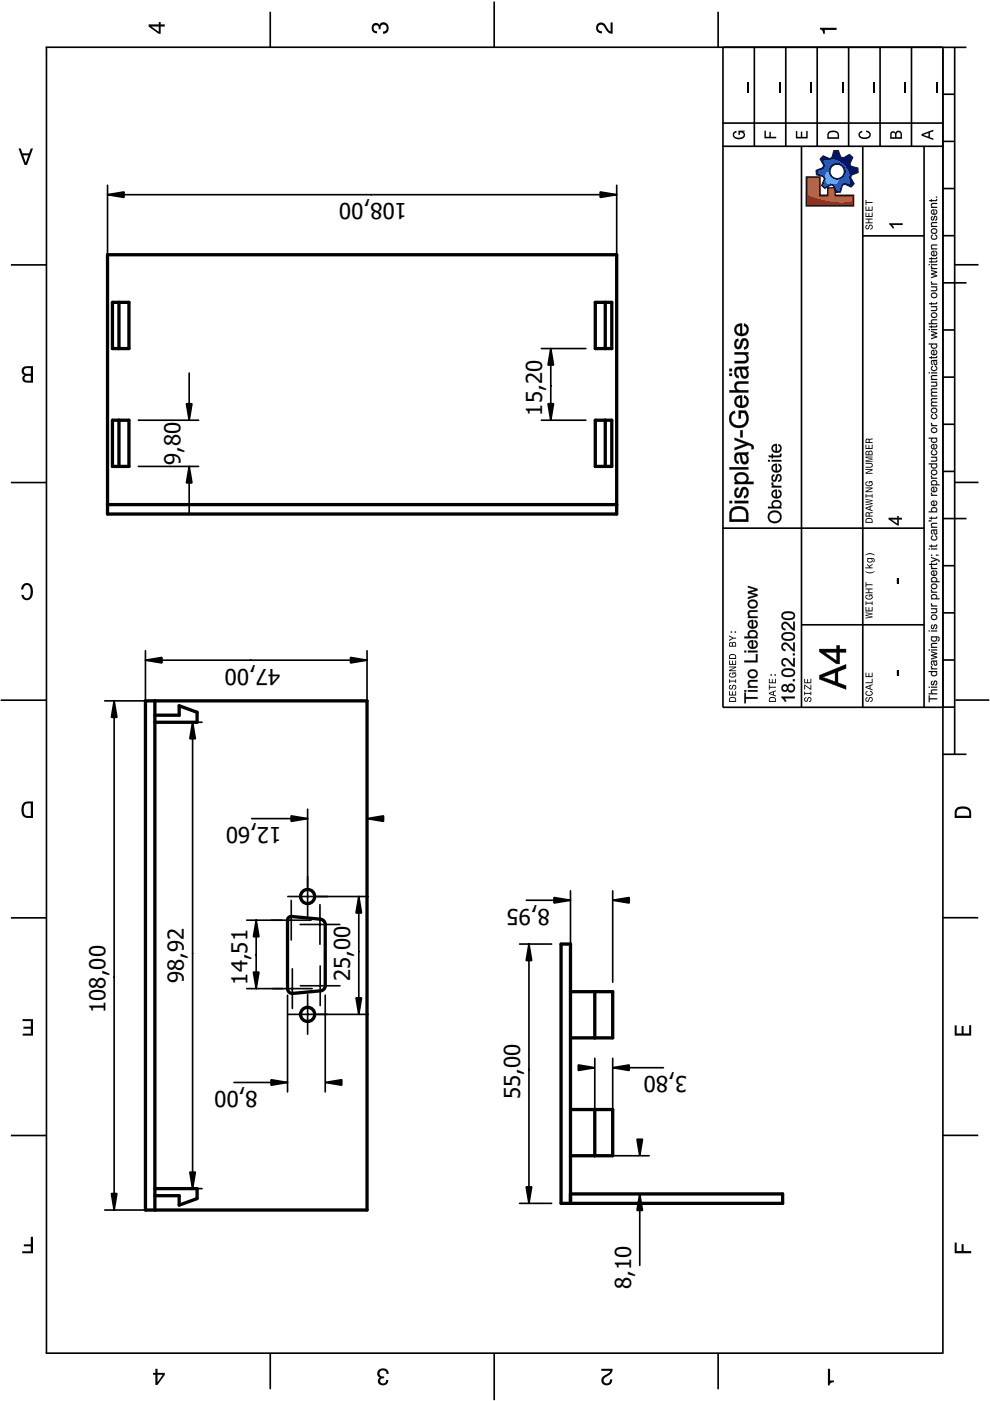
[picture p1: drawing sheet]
<svg xmlns="http://www.w3.org/2000/svg" width="210mm" height="297mm" viewBox="0 0 210 297" stroke-linecap="round" stroke-linejoin="round" font-family="sans-serif">
<defs><g id="words">
<g font-size="4.7">
<text x="86.3" y="43.1" transform="rotate(180 86.3 43.1)">108,00</text>
<text x="114.9" y="88.1" transform="rotate(-90 114.9 88.1)">15,20</text>
<text x="38.3" y="98.6" transform="rotate(-90 38.3 98.6)">9,80</text>
<text x="59.4" y="141.8" transform="rotate(180 59.4 141.8)">47,00</text>
<text x="59.7" y="175.4" transform="rotate(180 59.7 175.4)">12,60</text>
<text x="116.6" y="192.7" transform="rotate(180 116.6 192.7)">8,95</text>
<text x="39" y="208.5" transform="rotate(-90 39 208.5)">98,92</text>
<text x="52.5" y="208.8" transform="rotate(-90 52.5 208.8)">14,51</text>
<text x="74.2" y="208" transform="rotate(-90 74.2 208)">25,00</text>
<text x="22.4" y="214.8" transform="rotate(-90 22.4 214.8)">108,00</text>
<text x="54.6" y="231.4" transform="rotate(180 54.6 231.4)">8,00</text>
<text x="110.3" y="233.1" transform="rotate(-90 110.3 233.1)">55,00</text>
<text x="145.7" y="228.2" transform="rotate(180 145.7 228.2)">3,80</text>
<text x="133.8" y="273.3" transform="rotate(-90 133.8 273.3)">8,10</text>
</g>
</g></defs>
<g fill="none" stroke="#000" stroke-width=".35">
<path d="M9.7 10h195.2M9.9 10v276.9M57.3 2.5v7.5M104.8 .3v9.7M152.3 2.5v7.5M153.3 10v140M159.9 10v21M166.6 10v21M173.3 10v21M179.9 10v21M186.6 10v21M193.3 10v21"/>
<path d="M199.9 20h2.5M199.9 10v277M202.4 10v149.9M153.3 31h46.7M153.3 26.1h46.7M169.9 31v119M182.9 31v119M195.9 31v119M199.9 40h2.5M199.9 30h2.5M2.3 56.2h7.5M182.9 50h13"/>
<path d="M199.9 60h5M199.9 50h2.5M202.4 56.1h5.1M199.9 70h2.5M199.9 80h2.5M199.9 90h2.5M199.9 99.9h2.5M2.3 102.3h7.5M153.2 112h42.8M199.9 109.9h5M199.9 119.9h2.5M202.4 102.3h5.1"/>
<path d="M169.9 132.5h26M199.9 129.9h2.5M199.9 139.9h2.5M.1 148.5h9.8M199.9 159.9h5M202.4 149.9l-49.1 .1M202.6 148.4h7.2M2.3 194.6h7.5M199.9 194.6h7.5M2.3 240.7h7.5M199.9 240.7h7.5M9.7 286.9h190.1"/>
<path d="M57.3 287v7.5M104.8 286.9v10M152.3 287v7.5"/>
</g>
<g fill="#000">
<path d="M31.5 5.2v.4l2.1 1.6h.5v-1.6h.8v-.4h-.8v-.5h-.4v.5zM32.1 5.6h1.6v1.1z" fill-rule="evenodd"/>
<path d="M79 5.1a.86 .86 0 0 1 1.4 .2 1.06 1.06 0 0 1 1.3-.5 1.06 1.06 0 0 1 .7 1.2 1.1 1.1 0 0 1-1.2 1.2v-.5a.71 .71 0 0 0 .8-1 .71 .71 0 0 0-1.3-.1v.6h-.4a.61 .61 0 0 0-.3-.8 .61 .61 0 0 0-.8 .2 .61 .61 0 0 0 .2 .9l.5 .1v.5a1.15 1.15 0 0 1-1.1-.7 1.15 1.15 0 0 1 .2-1.3z" fill-rule="evenodd"/>
<path d="M126.7 5.1a1.22 1.22 0 0 1 2 .7l.3 .6 .5 .3v-1.9h.4v2.4a1.8 1.8 0 0 1-1.7-1.4 .71 .71 0 0 0-.9-.6 .71 .71 0 0 0-.5 .9 .71 .71 0 0 0 .8 .5v.5a1.18 1.18 0 0 1-1.2-.7 1.18 1.18 0 0 1 .3-1.3z" fill-rule="evenodd"/>
<path d="M173.9 5.9h3.5v.4h-2.5v.9h-.4a.77 .77 0 0 0-.6-1z" fill-rule="evenodd"/>
<path d="M3.9 31.5l1.3 3.5h.5l1.3-3.5h-.5l-.3 1h-1.4l-.4-1zM4.9 32.9h1.1l-.5 1.6z" fill-rule="evenodd"/>
<path d="M155.6 28l.6-.3v.4h-.3a.49 .49 0 0 0-.3 .5 .49 .49 0 0 0 .3 .4 1.2 1.2 0 0 0 1.8-.4 .66 .66 0 0 0-.8-.6v.6h-.3v-.9h1.3v.2h-.3l.3 .3a.85 .85 0 0 1-.7 1.3 1.36 1.36 0 0 1-1.9-.9z" fill-rule="evenodd"/>
<path d="M162.1 27.7h.3v1.3h.7v-1.1h.3v1.1h1.2v.3h-2.5z" fill-rule="evenodd"/>
<path d="M168.7 27.8h.3v1.2h.8v-1.1h.3v1.1h.8v-1.2h.3v1.6h-2.5z" fill-rule="evenodd"/>
<path d="M174.5 33.1l-.6 .6 .8 1.3-.2 .6-1.4 .5v.9l1.5 .4 .2 .5-.5 1.4 .6 .6 1.3-.8 .6 .2 .5 1.4h.9l.4-1.4 .5-.3 1.4 .6 .5-.7-.7-1.2 .2-.6 1.4-.6-.1-.8-1.4-.4-.3-.6 .6-1.3-.6-.6-1.3 .7-.6-.2-.5-1.4-.9 .1-.4 1.4-.5 .3zM175.9 36.3a1.6 1.6 0 0 1 3.2 0 1.6 1.6 0 0 1-3.2 0z" fill-rule="evenodd"/>
<path d="M175.7 27.9a1.56 1.56 0 0 0-.3 1.5h2.5v-.8a1.37 1.37 0 0 0-2.2-.7zM175.9 28.2l.3-.1a1.03 1.03 0 0 1 1.4 .5v.5h-1.9l.1-.7z" fill-rule="evenodd"/>
<path d="M182.2 28l.6-.3v.3l-.2 .1a.47 .47 0 0 0-.3 .4 .47 .47 0 0 0 .3 .5 1.21 1.21 0 0 0 1.7-.4 .64 .64 0 0 0-.7-.6v-.3a.89 .89 0 0 1 1 .7 .89 .89 0 0 1-.7 1 1.38 1.38 0 0 1-1.9-.8z" fill-rule="evenodd"/>
<path d="M188.9 28l-.2 1.4h2.5v-.9a.7 .7 0 0 0-.5-.8 .7 .7 0 0 0-.8 .4 .6 .6 0 0 0-1-.1zM189.1 28.2l.3-.1 .3 .2 .1 .8h-.8zM190.2 28.2l.3-.2a.41 .41 0 0 1 .4 .5v.6h-.8z" fill-rule="evenodd"/>
<path d="M195.4 28.4v.4l2.5 .9v-.3l-.7-.3v-1l.7-.3v-.3zM195.8 28.6l1.1-.4v.8z" fill-rule="evenodd"/>
<path d="M171 37.5h2.8v3.9h1.7v-1.6h1.5v1.6h4v2.2h-10z" fill-rule="evenodd"/>
<path d="M183.6 47.8a.48 .48 0 0 0 .1 .8 .48 .48 0 0 0 .7-.6 .28 .28 0 0 1 .4-.2 .28 .28 0 0 1 0 .5l-.3 .2v.2a.5 .5 0 0 0 .6-.7 .5 .5 0 0 0-.9-.1l-.1 .3a.28 .28 0 0 1-.4 .2 .28 .28 0 0 1-.1-.4 .28 .28 0 0 1 .4-.2v-.2zM183.5 46.3v.2h.6v.6h-.6v.2h1.5v-.2h-.7v-.6h.7v-.2zM183.5 45.1v.9h1.5v-1h-.2v.8h-.5v-.7h-.2v.7h-.4v-.7zM183.5 43.8v.9h1.5v-1h-.2v.8h-.5v-.7h-.2v.7h-.4v-.7zM183.5 42.4v1.1h.2v-.5h1.3v-.2h-1.3v-.4z" fill-rule="evenodd"/>
<path d="M4.9 77.9a.95 .95 0 0 0 .3 1.6 .86 .86 0 0 0-.4 1.1 .86 .86 0 0 0 1 .5h1.2v-3.5h-1.3zM5.4 79.8l1.1-.1v1h-.7a.52 .52 0 0 1-.6-.3 .52 .52 0 0 1 .2-.6zM5.2 78.2l1.3-.1v1.2h-.7a.62 .62 0 0 1-.7-.4 .62 .62 0 0 1 .1-.7z" fill-rule="evenodd"/>
<path d="M183.7 109.9l-.2 .3v.7h1.5v-.5a.82 .82 0 0 0-1.3-.5zM183.8 110.1h.9l.1 .6h-1.1zM183.6 108.7l-.1 .8h1.5v-.2h-.6a.45 .45 0 0 1 .1-.5 .45 .45 0 0 1 .5 0v-.3l-.7 .3-.2-.2zM183.7 108.9h.4l.1 .4h-.5zM183.5 107.6v.3l1.5 .5v-.2l-.4-.1v-.6l.4-.2v-.2zM183.7 107.8l.7-.3v.5zM183.5 105.8v.2l1.3 .1-1.3 .3v.1l1.3 .3-1.3 .1v.2l1.5-.2v-.2l-1.3-.2 1.3-.3v-.1zM183.5 104.8v.7h.2v-.2h1.1v.2h.2v-.7h-.2v.3h-1.1v-.3zM183.5 103.4v.1h1.2l-1.2 .6v.2h1.5v-.1h-1.2l1.2-.6v-.2zM183.6 102.2a.6 .6 0 0 0 0 .7 .6 .6 0 0 0 .7 .2 .63 .63 0 0 0 .7-.7l-.2-.2 .2-.2h-.8v.6h.2v-.4l.4 .2a.6 .6 0 0 1-.5 .5 .6 .6 0 0 1-.6-.5l.3-.2v-.2zM183.5 99.5v.1h1.2l-1.2 .6v.2h1.5v-.1h-1.2l1.2-.6v-.2zM183.5 98.1v.2h.9a.33 .33 0 0 1 .5 .3 .33 .33 0 0 1-.5 .4h-.9v.2h.9a.52 .52 0 0 0 .6-.6 .52 .52 0 0 0-.6-.5zM183.5 96.8v.3l1.3 .2-1.3 .3v.3h1.5v-.2h-1.4l1.4-.3v-.1l-1.4-.3h1.4v-.2zM183.6 95.7l-.1 .8h1.5v-.5a.42 .42 0 0 0-.3-.5 .42 .42 0 0 0-.5 .3l-.2-.2zM183.7 95.8h.4v.5h-.4zM184.4 95.8h.4v.5h-.5zM183.5 94.3v.9h1.5v-.9h-.2v.7h-.5v-.7h-.2v.7h-.4v-.7zM183.6 93.1l-.1 .8h1.5v-.2h-.6a.45 .45 0 0 1 .1-.5 .45 .45 0 0 1 .5 0v-.3l-.7 .3-.2-.2zM183.7 93.3h.4l.1 .4h-.5z" fill-rule="evenodd"/>
<path d="M4.9 124a1.2 1.2 0 0 1 1.2-.3 1.2 1.2 0 0 1 .8 .9 2.22 2.22 0 0 1-.7 2.6 1.2 1.2 0 0 1-1.7-1.1h.5a.7 .7 0 0 0 .5 .7 .7 .7 0 0 0 .8-.3 1.69 1.69 0 0 0-.6-2.5 .9 .9 0 0 0-.8 1h-.5z" fill-rule="evenodd"/>
<path d="M183.5 129.8v.2l1.3 .2-1.3 .2v.2l1.3 .2-1.3 .2v.1l1.5-.2v-.2l-1.3-.2 1.3-.2v-.2zM183.5 128.7v.9h1.5v-.9h-.2v.7h-.5v-.6h-.2v.6h-.4v-.7zM183.5 127.5v.8h.2v-.3h1.1v.3h.2v-.8h-.2v.3h-1.1v-.3zM183.6 126.2a.6 .6 0 0 0 0 .7 .6 .6 0 0 0 .7 .2 .63 .63 0 0 0 .7-.6l-.2-.3 .2-.2h-.8v.6h.2v-.4l.4 .2a.6 .6 0 0 1-.5 .5 .6 .6 0 0 1-.6-.4l.3-.2v-.2zM183.5 124.8v.2h.6v.6h-.6v.2h1.5v-.2h-.7v-.6h.7v-.2zM183.5 123.4v1.1h.2v-.4h1.3v-.2h-1.3v-.5zM183.5 121.1a1.22 1.22 0 0 0 1.9 0 1.84 1.84 0 0 1-1.9 0zM183.8 119.5v.3l.6 .5h-.9v.2h1.5v-.2h-.4l-.2-.2 .6-.3v-.2l-.7 .4zM183.8 118.3v.2h.2l-.1 .1a.57 .57 0 0 0 .5 .7 .57 .57 0 0 0 .6-.6l-.2-.2a.31 .31 0 0 1 .5 .1 .31 .31 0 0 1-.2 .5v.1a.47 .47 0 0 0 .4-.5 .47 .47 0 0 0-.5-.4zM184.1 118.6l.5-.1 .3 .2a.42 .42 0 0 1-.5 .4 .42 .42 0 0 1-.4-.4zM183.5 117.6v.2a1.85 1.85 0 0 1 1.9 0 1.32 1.32 0 0 0-1.9-.2z" fill-rule="evenodd"/>
<path d="M154.8 147.9l-.2 .3v.6h1.5v-.5a.82 .82 0 0 0-1.3-.4zM154.9 148.1h.9l.1 .5h-1.1zM154.6 146.5v1h1.5v-1h-.2v.8h-.5v-.7h-.2v.7h-.4v-.8zM154.7 145.4a.48 .48 0 0 0 .1 .8 .48 .48 0 0 0 .6-.6 .28 .28 0 0 1 .4-.2 .28 .28 0 0 1 .1 .4l-.3 .3v.1a.5 .5 0 0 0 .5-.6 .5 .5 0 0 0-.8-.2l-.1 .4a.28 .28 0 0 1-.4 .1 .28 .28 0 0 1-.1-.3 .28 .28 0 0 1 .3-.2v-.2zM154.6 144v.8h.2v-.3h1.1v.3h.2v-.8h-.2v.3h-1.1v-.3zM154.7 142.8a.6 .6 0 0 0 0 .7 .6 .6 0 0 0 .6 .2 .63 .63 0 0 0 .8-.7l-.2-.3 .2-.1h-.8v.5h.1v-.3l.5 .2a.6 .6 0 0 1-.6 .5 .6 .6 0 0 1-.6-.5l.3-.2v-.2zM154.6 141.3v.2h1.2l-1.2 .6v.2h1.5v-.2h-1.3l1.3-.6v-.2zM154.6 140v1h1.5v-1h-.2v.8h-.5v-.7h-.2v.7h-.4v-.8zM154.8 138.8l-.2 .3v.6h1.5v-.5a.82 .82 0 0 0-1.3-.4zM154.9 138.9l.9 .1 .1 .5h-1.1zM154.7 136.2l-.1 .9h1.5v-.6a.42 .42 0 0 0-.3-.4 .42 .42 0 0 0-.5 .2l-.2-.2zM154.8 136.4h.3l.1 .5h-.4zM155.4 136.4l.4-.1 .1 .6h-.5zM154.6 134.7v.2l.7 .4-.7 .4v.2l.9-.5h.6v-.2h-.6zM155.8 133.9v.3h.3v-.3zM154.9 133.9v.3h.3v-.3z" fill-rule="evenodd"/>
<path d="M163.2 147.9l-.2 .3v.6h1.5v-.5a.82 .82 0 0 0-1.3-.4zM163.3 148.1h.9l.1 .5h-1.1zM163 146.9v.2l1.5 .6v-.2l-.4-.2v-.6l.4-.1v-.2zM163.2 147l.7-.2v.4zM163 145.2v1.1h.2v-.5h1.3v-.2h-1.3v-.4zM163 143.9v1h1.5v-1h-.2v.8h-.5v-.7h-.2v.7h-.4v-.8zM164.2 143v.3h.3v-.3zM163.4 143v.3h.3v-.3z" fill-rule="evenodd"/>
<path d="M170.6 148a.48 .48 0 0 0 .2 .8 .48 .48 0 0 0 .6-.6 .28 .28 0 0 1 .4-.2 .28 .28 0 0 1 .1 .4l-.4 .3v.2a.5 .5 0 0 0 .6-.7 .5 .5 0 0 0-.9-.2l-.1 .4a.28 .28 0 0 1-.4 .1 .28 .28 0 0 1-.1-.3 .28 .28 0 0 1 .4-.2v-.2zM170.5 146.6v.8h.2v-.3h1.1v.3h.2v-.8h-.2v.3h-1.1v-.3zM170.5 145.2v1h.2v-.8l1.3 .8v-1h-.2v.8zM170.5 143.9v1h1.5v-1h-.2v.8h-.5v-.7h-.2v.7h-.4v-.8z" fill-rule="evenodd"/>
<path d="M183.6 148a.48 .48 0 0 0 .1 .8 .48 .48 0 0 0 .7-.6 .28 .28 0 0 1 .4-.2 .28 .28 0 0 1 0 .4l-.3 .3v.2a.5 .5 0 0 0 .6-.7 .5 .5 0 0 0-.9-.2l-.1 .4a.28 .28 0 0 1-.4 .1 .28 .28 0 0 1-.1-.3 .28 .28 0 0 1 .4-.2v-.2zM183.6 146.7a.51 .51 0 0 0 .3 .8 .67 .67 0 0 0 .9 0 .67 .67 0 0 0 .1-.9l-.4-.1v.2l.3 .2a.6 .6 0 0 1-.5 .4 .6 .6 0 0 1-.6-.4l.3-.2v-.2zM183.5 145.6v.2l1.5 .6v-.2l-.4-.2v-.6l.4-.1v-.2zM183.7 145.7l.7-.2v.4zM183.5 144.7v.2h1.5v-1h-.2v.8zM183.5 142.6v1h1.5v-1h-.2v.8h-.5v-.7h-.2v.7h-.4v-.8z" fill-rule="evenodd"/>
<path d="M4.9 170.4a1.98 1.98 0 0 0 .6 3h1.5v-3.5l-1.7 .1zM5.2 170.7l.3-.3 1-.1v2.7l-1-.1a1.82 1.82 0 0 1-.3-2.2z" fill-rule="evenodd"/>
<path d="M202.9 171.3a2.19 2.19 0 0 0-.5 2.1h3.5v-1.1a1.42 1.42 0 0 0-1.7-1.3zM203.1 171.7a2.14 2.14 0 0 1 2.3 .2l.1 1.1h-2.7l.1-1.1z" fill-rule="evenodd"/>
<path d="M4.8 216.1h2.2v3.5h-2.2v-.5h1.7v-1h-1.5v-.4h1.5v-1.2h-1.7z" fill-rule="evenodd"/>
<path d="M202.4 217.4h.4v1.7h1.1v-1.6h.4v1.6h1.2v-1.7h.4v2.2h-3.5z" fill-rule="evenodd"/>
<path d="M6.5 262.2h.5v3.5h-2.3v-.4h1.8v-1.1h-1.4v-.4h1.4z" fill-rule="evenodd"/>
<path d="M202.4 263.4h.4v1.9h1.1v-1.5h.4v1.5h1.6v.4h-3.5z" fill-rule="evenodd"/>
<path d="M32.9 290.2v.9h-.5v.4h.5v2.1h.5l1.5-2.1v-.4h-1.5v-.9zM33.4 291.5h1.1l-1.1 1.5z" fill-rule="evenodd"/>
<path d="M80.3 290.4a1.24 1.24 0 0 1 1.4-.2 1.24 1.24 0 0 1 .7 1.1h-.4a.71 .71 0 0 0-1-.8 .71 .71 0 0 0-.1 1.3h.6v.4a.61 .61 0 0 0-.8 .3 .61 .61 0 0 0 .2 .8 .61 .61 0 0 0 .8-.2l.2-.5h.4a1.12 1.12 0 0 1-1 1.2 1.12 1.12 0 0 1-1.2-1l.1-.4 .3-.3a.98 .98 0 0 1-.2-1.7z" fill-rule="evenodd"/>
<path d="M127.5 290.2h2.4a1.8 1.8 0 0 1-1.4 1.7 .71 .71 0 0 0-.5 .9 .71 .71 0 0 0 .8 .5 .71 .71 0 0 0 .6-.8h.4a1.18 1.18 0 0 1-1 1.3 1.18 1.18 0 0 1-1.3-1.1 1.18 1.18 0 0 1 1-1.3l.6-.3 .3-.5h-1.9z" fill-rule="evenodd"/>
<path d="M175.5 290.2h.5v2.5h.8v.4a.77 .77 0 0 0-.9 .6h-.4z" fill-rule="evenodd"/>
</g>
<path d="M158.6 17.5v2.2M165.3 17.5v2.2M172 17.5v2.2M178.6 17.5v2.2M185.3 17.5v2.2M192 17.5v2.2M198.6 17.5v2.2" fill="none" stroke="#000" stroke-width=".25"/>
<g fill="#000">
<path d="M188.5 47.3h2.9v.4h-2.2l.4 .7h-.4l-.7-.8zM190.2 122.6h.3v1.1h-.3zM190.2 142.1h.3v1.1h-.3z"/>
<path d="M188.5 47.3h2.9v.4h-2.2l.4 .7h-.4l-.7-.8zM188.5 47.3v.3l.7 .8h.4l-.5-.7h2.3v-.4z"/>
<path d="M155 108a2.14 2.14 0 0 1 3.6 .7l.1 1.9h-4v-1.9zM155.5 108.2l-.3 .6-.1 1.3h3.1v-.8a1.35 1.35 0 0 0-1.9-1.4zM154.7 106.2h.5v.5h-.5zM155.8 106.2h2.9v.5h-2.9zM156 103.6l.5-.2 .1 .4a.65 .65 0 0 0-.5 .6 .65 .65 0 0 0 .5 .7l.2-.3a1.32 1.32 0 0 1 1.2-1.5 1.27 1.27 0 0 1 .7 1.2 1.27 1.27 0 0 1-.9 1.1l-.1-.4a.7 .7 0 0 0 .6-.7 .7 .7 0 0 0-.6-.7l-.2 .2a1.66 1.66 0 0 1-1 1.6 1.18 1.18 0 0 1-.5-2zM156 100.5a1.5 1.5 0 0 1 1.8-.3 1.5 1.5 0 0 1 .8 1.6l-.2 .3h1.4v.5h-4v-.4h.3a1.08 1.08 0 0 1-.1-1.7zM156.4 100.8a.81 .81 0 0 0-.2 1.1 .81 .81 0 0 0 1 .3 .83 .83 0 0 0 1.1-.8 .83 .83 0 0 0-1.1-.8zM154.7 99h4v.5h-4zM156 96.1l.4-.1 2.3-.2v.5l-.4 .1a1.19 1.19 0 0 1-.4 2.1 1.19 1.19 0 0 1-1-1.5v-.3a.41 .41 0 0 0-.5-.2 .41 .41 0 0 0-.3 .4l.1 .7 .5 .3-.1 .5a1.41 1.41 0 0 1-.6-2.3zM157.2 96.4l.2 .8a.52 .52 0 0 0 .5 .7 .52 .52 0 0 0 .4-.7 .88 .88 0 0 0-1.1-.8zM155.8 92.8l2.9 1.1a1.05 1.05 0 0 1 1.1 1.3l-.5 .1a.65 .65 0 0 0-.6-.9l-2.9 1.1v-.6l2.3-.8-2.3-.8zM157 91.2h.5v1.5h-.5zM155 87.6l.8-.5 .1 .5a1.4 1.4 0 0 0-.7 1.8 1.4 1.4 0 0 0 1.8 .8 1.56 1.56 0 0 0 .8-2.6h-.7v1.1h-.5v-1.7h1.5a2.12 2.12 0 0 1-.5 3.5 2.12 2.12 0 0 1-3-1.8zM156.1 84.2l.5-.3 .7-.1v2.2a.84 .84 0 0 0 1-.7 .84 .84 0 0 0-.6-1l.1-.5a1.42 1.42 0 0 1 .8 2 1.42 1.42 0 0 1-2 .6 1.33 1.33 0 0 1-.5-2.2zM156.4 84.5a.81 .81 0 0 0-.2 .9 .81 .81 0 0 0 .7 .6v-1.7zM155.9 81.2l.7-.3h2.1v.5h-1.9a.71 .71 0 0 0-.7 .8 .71 .71 0 0 0 1 .5h1.6v.5h-4v-.5h1.4a1.18 1.18 0 0 1-.2-1.5zM156 78l.4-.2 2.3-.2v.5l-.4 .1a1.19 1.19 0 0 1-.4 2.1 1.19 1.19 0 0 1-1-1.5v-.3a.41 .41 0 0 0-.5-.2 .41 .41 0 0 0-.3 .4l.1 .8 .5 .2-.1 .5a1.41 1.41 0 0 1-.6-2.2zM157.2 78.3l.2 .8a.52 .52 0 0 0 .5 .7 .52 .52 0 0 0 .4-.8 .88 .88 0 0 0-1.1-.7zM154.6 79.2h.6v.5h-.6zM154.6 78.2h.6v.5h-.6zM155.8 74.7h2.9v.4h-.5a1.03 1.03 0 0 1 .5 1.3 1.03 1.03 0 0 1-1.1 .6h-1.8v-.5h1.6a.73 .73 0 0 0 .9-.7 .73 .73 0 0 0-1-.6h-1.5zM156 72.1l.5-.3 .1 .5a.65 .65 0 0 0-.5 .6 .65 .65 0 0 0 .5 .6l.2-.3a1.32 1.32 0 0 1 1.2-1.5 1.27 1.27 0 0 1 .7 1.3 1.27 1.27 0 0 1-.9 1.1l-.1-.5a.7 .7 0 0 0 .6-.7 .7 .7 0 0 0-.6-.7l-.2 .3a1.66 1.66 0 0 1-1 1.5 1.18 1.18 0 0 1-.5-1.9zM156.1 69l.5-.3 .7-.1v2.1a.84 .84 0 0 0 1-.6 .84 .84 0 0 0-.6-1l.1-.5a1.42 1.42 0 0 1 .8 1.9 1.42 1.42 0 0 1-2 .7 1.33 1.33 0 0 1-.5-2.2zM156.4 69.3a.81 .81 0 0 0-.2 .9 .81 .81 0 0 0 .7 .5v-1.6z"/>
<path d="M155 107.9a2.17 2.17 0 0 1 3.7 .8v2h-4.1l.1-2zM155 108l-.3 .7v1.9h4l-.1-1.4a1.78 1.78 0 0 0-2.3-1.8l-.9 .2zM155.5 108.2l-.3 .4-.1 1.5h3.1v-.8a1.22 1.22 0 0 0-1.6-1.4l-.7 .1zM155.4 108.2a1.77 1.77 0 0 1 2.8 .6v1.3h-3.1v-1.4zM154.6 106.2h.7v.5h-.7zM154.7 106.2v.5h.5v-.5zM155.7 106.2h3v.5h-3zM155.8 106.2v.5h2.9v-.5zM155.9 103.6l.6-.3 .1 .5a.64 .64 0 0 0-.5 .6 .64 .64 0 0 0 .5 .6l.3-.6a.94 .94 0 0 1 .3-1 .94 .94 0 0 1 1.1 0 1.35 1.35 0 0 1-.5 2.3l-.1-.6a.67 .67 0 0 0 .6-.6 .67 .67 0 0 0-.6-.7l-.2 .4a1.34 1.34 0 0 1-1 1.4l-.6-.3a1.57 1.57 0 0 1 0-1.7zM156 103.6a1.08 1.08 0 0 0-.3 1.2 1.08 1.08 0 0 0 1 .7l.5-.4 .2-.7a.49 .49 0 0 1 .5-.6 .49 .49 0 0 1 .4 .6l-.1 .6-.5 .2 .1 .4a1.23 1.23 0 0 0 .9-1.1 1.23 1.23 0 0 0-.9-1.2 1.39 1.39 0 0 0-1 1.5l-.1 .3a.62 .62 0 0 1-.7-.5 .62 .62 0 0 1 .4-.7l.2-.1-.1-.4zM156 100.5a1.53 1.53 0 0 1 1.8-.3 1.53 1.53 0 0 1 .8 1.6l-.2 .4 1.4-.1v.6h-4.1v-.5h.4a1.04 1.04 0 0 1-.1-1.7zM156.1 100.5a1.05 1.05 0 0 0 .1 1.7h-.4v.4h4v-.5l-1.5 .1a1.18 1.18 0 0 0 .2-1.5 1.18 1.18 0 0 0-1.3-.6l-.8 .2zM156.4 100.9a.78 .78 0 0 0-.1 1 .78 .78 0 0 0 .9 .3 .81 .81 0 0 0 1.1-.8 .81 .81 0 0 0-1.1-.8zM156.3 100.8a1.29 1.29 0 0 1 2 .6 1.22 1.22 0 0 1-1.1 .8 1.22 1.22 0 0 1-1.1-.8zM154.6 99h4.1v.6h-4.1zM154.7 99v.5h4v-.5zM156 96.1l.3-.2h1.8l.6-.2v.6l-.4 .1a1.27 1.27 0 0 1-.2 2.1 1.21 1.21 0 0 1-1.2-1.5l-.1-.6a.74 .74 0 0 0-.7 .7 .74 .74 0 0 0 .6 .8l-.1 .5a1.21 1.21 0 0 1-.9-1.8zM156 96.1a1.42 1.42 0 0 0 .6 2.3l.1-.5a.77 .77 0 0 1-.6-.6 .77 .77 0 0 1 .2-.7l.5-.2 .3 1.3a.86 .86 0 0 0 1.2 .7 .86 .86 0 0 0 .4-1.3l-.5-.7 .5-.1v-.5l-.6 .2h-1.8zM157.2 96.4l.2 .8a.49 .49 0 0 0 .5 .7 .49 .49 0 0 0 .4-.7l-.4-.7zM157.2 96.4a.9 .9 0 0 1 1 .4 .9 .9 0 0 1-.1 1.1 .56 .56 0 0 1-.7-.7zM155.7 92.8l3.7 1.4a.73 .73 0 0 1 .4 1l-.5 .1v-.6l-.6-.3-3 1.1v-.6l2.4-.8-2.4-.8zM155.8 92.8v.5l2.3 .8-2.3 .8v.6l3-1.1a.6 .6 0 0 1 .5 .9l.4-.1a1.02 1.02 0 0 0-1-1.3zM156.9 91.2h.6v1.6h-.6zM157 91.2v1.5h.5v-1.5zM154.9 87.5l.9-.4 .1 .5a1.33 1.33 0 0 0-.8 1.2 1.33 1.33 0 0 0 .7 1.2 2.11 2.11 0 0 0 2.1-.3 1.82 1.82 0 0 0-.1-2.1h-.7v1.2h-.5v-1.8h1.5a2.15 2.15 0 0 1-.5 3.6 2.15 2.15 0 0 1-3-1.9v-.5zM155 87.6a2.03 2.03 0 0 0 1.5 3.1 2.03 2.03 0 0 0 2-2.8l-.4-.9h-1.5v1.7h.5v-1.2h.7a1.64 1.64 0 0 1 .1 2.3 1.64 1.64 0 0 1-2.2 .2 1.36 1.36 0 0 1-.7-1.3 1.36 1.36 0 0 1 .9-1.1l-.1-.5zM156.1 84.2a1.36 1.36 0 0 1 1.3-.4l-.1 2.2a.83 .83 0 0 0 1-.7 .83 .83 0 0 0-.6-1l.1-.5a1.45 1.45 0 0 1 .8 2 1.45 1.45 0 0 1-2 .6 1.36 1.36 0 0 1-.5-2.2zM156.1 84.2a1.44 1.44 0 0 0 .8 2.3 1.44 1.44 0 0 0 1.8-1.7l-.2-.5-.7-.5-.1 .5a.85 .85 0 0 1 .6 1.1 .85 .85 0 0 1-1 .6v-2.2l-.7 .1zM156.4 84.5a.79 .79 0 0 0-.2 .9 .79 .79 0 0 0 .7 .5v-1.6zM156.4 84.5l.6-.2v1.7a.8 .8 0 0 1-.9-.5 .8 .8 0 0 1 .3-1zM155.9 81.1l.7-.3h2.1v.6h-1.9a.68 .68 0 0 0-.6 .8 .68 .68 0 0 0 .9 .5h1.6v.5h-4.1v-.5h1.5a1.13 1.13 0 0 1-.2-1.6zM155.9 81.2a1.15 1.15 0 0 0 .3 1.6l-1.5-.1v.5h4v-.5l-1.6 .1a.74 .74 0 0 1-1-.6 .74 .74 0 0 1 .7-.9l1.9 .1v-.5h-2.1zM156 77.9l.3-.1 1.8-.1 .6-.1v.5l-.4 .1a1.27 1.27 0 0 1-.2 2.1 1.21 1.21 0 0 1-1.2-1.5l-.1-.5a.74 .74 0 0 0-.7 .6 .74 .74 0 0 0 .6 .8l-.1 .5a1.21 1.21 0 0 1-.9-1.7zM156 78a1.42 1.42 0 0 0 .6 2.2l.1-.5a.77 .77 0 0 1-.6-.5 .77 .77 0 0 1 .2-.8l.5-.2 .3 1.4a.86 .86 0 0 0 1.2 .6 .86 .86 0 0 0 .4-1.3l-.5-.7 .5-.1v-.5l-.6 .2h-1.8zM157.2 78.3l.2 .8a.49 .49 0 0 0 .5 .6 .49 .49 0 0 0 .4-.7l-.4-.7zM157.2 78.2a.9 .9 0 0 1 1 .4 .9 .9 0 0 1-.1 1.1 .56 .56 0 0 1-.7-.6zM154.6 79.2h.6v.5h-.6zM154.6 79.2v.5h.6v-.5zM154.6 78.2h.6v.5h-.6zM154.6 78.2v.5h.6v-.5zM155.7 74.6h3v.5h-.5a1.05 1.05 0 0 1 .5 1 1.05 1.05 0 0 1-.7 .9l-2.3 .1v-.6h2.2a.72 .72 0 0 0 .3-.9 .72 .72 0 0 0-.9-.4h-1.6zM155.8 74.7v.5l1.5-.1a.75 .75 0 0 1 1 .7 .75 .75 0 0 1-.9 .8l-1.6-.1v.5h1.8a1.01 1.01 0 0 0 1.1-.7 1.01 1.01 0 0 0-.6-1.2h.6v-.4zM155.9 72.1l.6-.3 .1 .5a.64 .64 0 0 0-.5 .6 .64 .64 0 0 0 .5 .6l.3-.6a.94 .94 0 0 1 .3-1 .94 .94 0 0 1 1.1-.1 1.35 1.35 0 0 1-.5 2.3l-.1-.5a.67 .67 0 0 0 .6-.6 .67 .67 0 0 0-.6-.7l-.2 .3a1.34 1.34 0 0 1-1 1.5l-.6-.4a1.57 1.57 0 0 1 0-1.6zM156 72.1a1.08 1.08 0 0 0-.3 1.2 1.08 1.08 0 0 0 1 .7l.5-.4 .2-.7a.49 .49 0 0 1 .5-.7 .49 .49 0 0 1 .4 .7l-.1 .5-.5 .2 .1 .5a1.23 1.23 0 0 0 .9-1.2 1.23 1.23 0 0 0-.9-1.2 1.39 1.39 0 0 0-1 1.5l-.1 .3a.62 .62 0 0 1-.7-.4 .62 .62 0 0 1 .4-.8h.2l-.1-.5zM156.1 68.9a1.36 1.36 0 0 1 1.3-.3l-.1 2.1a.83 .83 0 0 0 1-.6 .83 .83 0 0 0-.6-1l.1-.5a1.45 1.45 0 0 1 .8 1.9 1.45 1.45 0 0 1-2 .7 1.36 1.36 0 0 1-.5-2.3zM156.1 69a1.44 1.44 0 0 0 .8 2.3 1.44 1.44 0 0 0 1.8-1.7l-.2-.5-.7-.5-.1 .5a.85 .85 0 0 1 .6 1 .85 .85 0 0 1-1 .6v-2.1l-.7 .1zM156.4 69.3a.79 .79 0 0 0-.2 .9 .79 .79 0 0 0 .7 .5v-1.6zM156.4 69.3l.6-.2v1.6a.8 .8 0 0 1-.9-.5 .8 .8 0 0 1 .3-.9z"/>
<path d="M163.1 108.7a1.44 1.44 0 0 1 2.1-.2 1.44 1.44 0 0 1 0 2.1 1.44 1.44 0 0 1-1.9 0 1.44 1.44 0 0 1-.2-1.9zM163.4 108.9a1.03 1.03 0 0 0-.1 1.3 1.03 1.03 0 0 0 1.3 .3 1.02 1.02 0 0 0 .7-1.4 1.02 1.02 0 0 0-1.5-.4zM163.9 106.2a1.03 1.03 0 0 1 1.2-.1 1.03 1.03 0 0 1 .5 1.2l-.2 .2h.3v.3h-2.9v-.4h1l-.2-.5zM164 106.5a.62 .62 0 0 0 0 .8 .62 .62 0 0 0 .8 .2 .57 .57 0 0 0 .6-.7 .57 .57 0 0 0-.8-.4zM163.8 104.1l.9-.3v1.5a.6 .6 0 0 0 .7-.4 .6 .6 0 0 0-.4-.7v-.4a1.03 1.03 0 0 1 .5 1.5 1.03 1.03 0 0 1-1.5 .3 1.03 1.03 0 0 1-.2-1.5zM164.1 104.3a.58 .58 0 0 0-.2 .6 .58 .58 0 0 0 .5 .4v-1.1zM163.7 102.3l.3 .1a.46 .46 0 0 0 .1 .5 .46 .46 0 0 0 .5 .1h1.1v.4h-2.1v-.3h.3l-.3-.4zM163.8 100.7l.3-.1 .1 .3a.4 .4 0 0 0-.4 .5 .4 .4 0 0 0 .5 .3l.1-.2a.87 .87 0 0 1 .8-1 .91 .91 0 0 1 .5 .9 .91 .91 0 0 1-.6 .8l-.1-.3a.46 .46 0 0 0 .5-.5 .46 .46 0 0 0-.6-.4v.1a.9 .9 0 0 1-.9 1 .87 .87 0 0 1-.2-1.4zM163.8 98.6l.9-.3v1.5a.6 .6 0 0 0 .7-.4 .6 .6 0 0 0-.4-.7v-.4a1.03 1.03 0 0 1 .5 1.5 1.03 1.03 0 0 1-1.5 .3 1.03 1.03 0 0 1-.2-1.5zM164.1 98.8a.58 .58 0 0 0-.2 .7 .58 .58 0 0 0 .5 .3v-1.1zM162.8 97.5h.4v.4h-.4zM163.6 97.5h2.1v.4h-2.1zM162.9 96.6h.7v-.4h.3v.4h1.3l.2-.4h.3a.51 .51 0 0 1-.1 .6 .51 .51 0 0 1-.5 .1h-1.2v.3h-.3v-.3h-.5zM163.8 94.4l.9-.3v1.6a.6 .6 0 0 0 .7-.5 .6 .6 0 0 0-.4-.7v-.4a1.03 1.03 0 0 1 .5 1.5 1.03 1.03 0 0 1-1.5 .3 1.03 1.03 0 0 1-.2-1.5zM164.1 94.6a.58 .58 0 0 0-.2 .7 .58 .58 0 0 0 .5 .3v-1.1z"/>
<path d="M163.1 108.7a1.46 1.46 0 0 1 2.1-.2 1.46 1.46 0 0 1 0 2.2 1.46 1.46 0 0 1-2-.1 1.46 1.46 0 0 1-.1-1.9zM163.1 108.7a1.38 1.38 0 0 0 .3 2 1.38 1.38 0 0 0 1.9-.3 1.38 1.38 0 0 0-.3-2 1.66 1.66 0 0 0-1.9 .3zM163.4 108.9a1.01 1.01 0 0 0 0 1.3 1.01 1.01 0 0 0 1.2 .3 1 1 0 0 0 .7-1.4 1 1 0 0 0-1.5-.4zM163.3 108.9a1.12 1.12 0 0 1 1.6-.2 1.12 1.12 0 0 1 .2 1.6 1.13 1.13 0 0 1-1.5 .2 1.13 1.13 0 0 1-.4-1.4zM163.8 106.2a1.05 1.05 0 0 1 1.4-.1 1.05 1.05 0 0 1 .4 1.2l-.2 .2 .3-.1v.4h-2.9v-.4h1a.77 .77 0 0 1 0-1.2zM163.9 106.3a.75 .75 0 0 0 0 1.2l-1.1-.1v.4h2.9v-.3h-.4a.86 .86 0 0 0 .2-1.2 .86 .86 0 0 0-1.1-.3zM164.1 106.5a.6 .6 0 0 0 0 .8 .6 .6 0 0 0 .7 .1 .55 .55 0 0 0 .6-.6 .55 .55 0 0 0-.8-.4zM164 106.5a.76 .76 0 0 1 1-.1 .76 .76 0 0 1 .3 .9l-.1 .1a.76 .76 0 0 1-.9 .1 .76 .76 0 0 1-.4-.9zM163.8 104l.9-.2v1.5a.59 .59 0 0 0 .7-.4 .59 .59 0 0 0-.4-.7v-.4a1.04 1.04 0 0 1 .6 1.5 1.04 1.04 0 0 1-1.5 .3l-.5-.6v-.5zM163.9 104.1a1.01 1.01 0 0 0 .1 1.5 1.01 1.01 0 0 0 1.5-.4 1.01 1.01 0 0 0-.5-1.4v.4a.6 .6 0 0 1 .4 .7 .6 .6 0 0 1-.7 .4v-1.5zM164.1 104.3a.56 .56 0 0 0-.2 .6 .56 .56 0 0 0 .5 .4v-1.1zM164 104.3l.5-.2v1.2a.58 .58 0 0 1-.6-.3 .58 .58 0 0 1 .1-.7zM163.7 102.2l.3 .2a.38 .38 0 0 0 .2 .6h1.5v.4h-2.1v-.4l.3 .1a.5 .5 0 0 1-.2-.9zM163.7 102.3l-.1 .4 .3 .3-.3 .1v.3h2.1v-.4h-1.1a.46 .46 0 0 1-.6-.1 .46 .46 0 0 1 0-.5zM163.8 100.7l.4-.2v.4a.43 .43 0 0 0-.3 .4 .43 .43 0 0 0 .3 .4l.2-.4a.68 .68 0 0 1 .7-.8 .68 .68 0 0 1 .6 .8 .74 .74 0 0 1-.7 .9v-.3a.52 .52 0 0 0 .4-.5 .52 .52 0 0 0-.3-.5l-.2 .2a.92 .92 0 0 1-.9 1l-.3-.2a1.06 1.06 0 0 1 .1-1.2zM163.8 100.7a.77 .77 0 0 0-.2 .9 .77 .77 0 0 0 .7 .5l.3-.3 .4-.9a.5 .5 0 0 1 .4 .5 .5 .5 0 0 1-.4 .5l.1 .3a.84 .84 0 0 0 .6-.9 .84 .84 0 0 0-.8-.8l-.3 .3-.4 1a.47 .47 0 0 1-.4-.4 .47 .47 0 0 1 .4-.5l-.1-.3zM163.8 98.6l.9-.3v1.5a.59 .59 0 0 0 .7-.4 .59 .59 0 0 0-.4-.7v-.4a1.04 1.04 0 0 1 .6 1.5 1.04 1.04 0 0 1-1.5 .3l-.5-.6v-.5zM163.9 98.6a1.01 1.01 0 0 0 .1 1.5 1.01 1.01 0 0 0 1.5-.4 1.01 1.01 0 0 0-.5-1.4v.4a.6 .6 0 0 1 .4 .7 .6 .6 0 0 1-.7 .4v-1.5zM164.1 98.8a.56 .56 0 0 0-.2 .6 .56 .56 0 0 0 .5 .4v-1.1zM164 98.8l.5-.1v1.1a.57 .57 0 0 1-.6-.3 .57 .57 0 0 1 .2-.7zM162.8 97.5h.5v.4h-.5zM162.8 97.5v.4h.4v-.4zM163.6 97.5h2.1v.4h-2.1zM163.6 97.5v.4h2.1v-.4zM162.9 96.6h.7v-.4h.3v.4h1.3l.1-.4h.4a.55 .55 0 0 1-.1 .6 .55 .55 0 0 1-.5 .2l-1.2-.1v.3h-.3v-.3l-.5 .1zM162.9 96.6l.2 .3h.5v.3h.3v-.3h1.2a.49 .49 0 0 0 .5-.1 .49 .49 0 0 0 0-.6h-.2a.25 .25 0 0 1 0 .3 .25 .25 0 0 1-.3 .1h-1.2v-.4h-.3v.4zM163.8 94.4l.9-.3v1.5a.59 .59 0 0 0 .7-.4 .59 .59 0 0 0-.4-.7v-.4a1.04 1.04 0 0 1 .6 1.5 1.04 1.04 0 0 1-1.5 .3l-.5-.6v-.5zM163.9 94.4a1.01 1.01 0 0 0 .1 1.5 1.01 1.01 0 0 0 1.5-.3 1.01 1.01 0 0 0-.5-1.5v.4a.6 .6 0 0 1 .4 .7 .6 .6 0 0 1-.7 .5v-1.6zM164.1 94.6a.56 .56 0 0 0-.2 .7 .56 .56 0 0 0 .5 .3v-1.1zM164 94.6l.5-.1v1.1a.57 .57 0 0 1-.6-.3 .57 .57 0 0 1 .2-.7z"/>
<path d="M188.4 109.8h1.8v-.4h.4v.4h.6v.3h-.6v1.3h-.4l-1.8-1.3zM189 110.1l1.2 .9v-.9z"/>
<path d="M188.4 109.8h1.8v-.4h.4v.4h.7v.4l-.7-.1v1.3h-.4l-1.8-1.3zM188.4 109.8v.3l1.8 1.3h.4l-.1-1.3h.7v-.3h-.7l.1-.4h-.4l.1 .4zM189 110.1l1.2 .9v-.9zM188.9 110.1h1.4v1z"/>
<path d="M190.1 122.6h.4v1.1h-.4zM190.2 122.6v1.1h.3v-1.1z"/>
<path d="M157.8 146.9h.3v.9h2.5v.4h-2.5v.9h-.3zM157.8 146.3h.4v.4h-.4zM158.6 146.3h2v.4h-2zM158.7 144.4l.3-.2h1.6v.3h-1.2a.5 .5 0 0 0-.6 .6 .5 .5 0 0 0 .7 .4h1.1v.3h-2v-.3h.3l-.3-.4zM158.8 142.2a1.03 1.03 0 0 1 1.6-.1 1.03 1.03 0 0 1-.2 1.6 1.02 1.02 0 0 1-1.4-.2 1.02 1.02 0 0 1 0-1.3zM159 142.4a.73 .73 0 0 0 .4 1.1 .73 .73 0 0 0 1-.7 .81 .81 0 0 0-1.4-.4zM157.8 140.1h2.5v-1.4h.3v1.7h-2.8zM157.8 138h.4v.3h-.4zM158.6 138h2v.3h-2zM158.8 136l.9-.3v1.5a.59 .59 0 0 0 .6-.4 .59 .59 0 0 0-.3-.7v-.4a1.01 1.01 0 0 1 .4 1.5 1.01 1.01 0 0 1-1.4 .3 1.01 1.01 0 0 1-.2-1.5zM159 136.2a.57 .57 0 0 0-.1 .6 .57 .57 0 0 0 .5 .4v-1.1zM158.8 133.8a1.02 1.02 0 0 1 1.3-.2 1.02 1.02 0 0 1 .4 1.3l-.1 .1h.2v.3h-2.8v-.3h1l-.3-.6zM159 134.1a.61 .61 0 0 0 0 .8 .61 .61 0 0 0 .8 .1 .56 .56 0 0 0 .6-.7 .56 .56 0 0 0-.8-.4zM158.8 131.7l.9-.3v1.5a.59 .59 0 0 0 .6-.4 .59 .59 0 0 0-.3-.7v-.4a1.01 1.01 0 0 1 .4 1.5 1.01 1.01 0 0 1-1.4 .3 1.01 1.01 0 0 1-.2-1.5zM159 131.9a.57 .57 0 0 0-.1 .7 .57 .57 0 0 0 .5 .3v-1.1zM158.7 129.6l.3-.2h1.6v.3h-1.2a.5 .5 0 0 0-.6 .6 .5 .5 0 0 0 .7 .4h1.1v.3h-2v-.3h.3l-.3-.4zM158.8 127.4a1.03 1.03 0 0 1 1.6 0 1.03 1.03 0 0 1-.2 1.5 1.02 1.02 0 0 1-1.4-.1 1.02 1.02 0 0 1 0-1.4zM159 127.6a.73 .73 0 0 0 .4 1.1 .73 .73 0 0 0 1-.6 .81 .81 0 0 0-1.4-.5zM158.6 124.2l2 .6v.4l-1.5 .4 1.5 .4v.4l-2 .6v-.4l1.6-.4-1.6-.4v-.4l1.5-.4-1.5-.4z"/>
<path d="M157.8 146.8h.4l-.1 1h2.5v.4h-2.5l.1 .9h-.4zM157.8 146.9v2.2h.3v-1l2.5 .1v-.4h-2.5v-.9zM157.8 146.3h.4v.4h-.4zM157.8 146.3v.4h.4v-.4zM158.6 146.3h2v.4h-2zM158.6 146.3v.4h2v-.4zM158.7 144.4l.3-.2 1.6-.1v.4h-1.2a.47 .47 0 0 0-.6 .6 .47 .47 0 0 0 .7 .3h1.1v.4h-2v-.3h.3l-.4-.4zM158.7 144.4l-.1 .7 .4 .4h-.4v.3h2v-.3h-1.1a.52 .52 0 0 1-.7-.4 .52 .52 0 0 1 .6-.6h1.2v-.3h-1.6zM158.8 142.1a1.05 1.05 0 0 1 1.6 0 1.05 1.05 0 0 1-.2 1.6 1.05 1.05 0 0 1-1.4-.1 1.05 1.05 0 0 1 0-1.5zM158.8 142.2l-.2 .6 .2 .7a1.05 1.05 0 0 0 1.2 .2 1.05 1.05 0 0 0 .6-1.2 1.1 1.1 0 0 0-1.8-.3zM159 142.4a.7 .7 0 0 0 .4 1.1 .7 .7 0 0 0 .9-.7 .78 .78 0 0 0-1.3-.4zM159 142.4a.77 .77 0 0 1 1-.1 .77 .77 0 0 1 .3 .9 .76 .76 0 0 1-1 .3 .76 .76 0 0 1-.3-1.1zM157.8 140l2.5 .1-.1-1.4h.4v1.8h-2.8zM157.8 140.1v.3h2.8v-1.7h-.3v1.4zM157.8 137.9h.4v.4h-.4zM157.8 138v.3h.4v-.3zM158.6 137.9h2v.4h-2zM158.6 138v.3h2v-.3zM158.8 136l.9-.3v1.5a.57 .57 0 0 0 .6-.4 .57 .57 0 0 0-.4-.7l.1-.4a.85 .85 0 0 1 .6 1.2 1.06 1.06 0 0 1-1.5 .7 1.06 1.06 0 0 1-.3-1.6zM158.8 136a.99 .99 0 0 0 .2 1.4 .99 .99 0 0 0 1.5-.3 .99 .99 0 0 0-.5-1.4v.4a.59 .59 0 0 1 .4 .7 .59 .59 0 0 1-.7 .4v-1.5zM159 136.2a.54 .54 0 0 0-.1 .6 .54 .54 0 0 0 .5 .4v-1.1zM159 136.2l.4-.2v1.2a.56 .56 0 0 1-.6-.3 .56 .56 0 0 1 .2-.7zM158.8 133.8a1.05 1.05 0 0 1 1.3-.2 1.05 1.05 0 0 1 .4 1.3l-.1 .1h.2v.3h-2.8v-.3h1a.75 .75 0 0 1 0-1.2zM158.8 133.8a.74 .74 0 0 0 .1 1.2h-1.1v.3h2.8v-.3h-.3a.84 .84 0 0 0 .2-1.1 .84 .84 0 0 0-1.1-.3zM159 134.1a.67 .67 0 0 0 .2 .8 .67 .67 0 0 0 .9 0 .53 .53 0 0 0 .2-.7 .53 .53 0 0 0-.7-.3zM159 134.1a.76 .76 0 0 1 .9-.2 .76 .76 0 0 1 .4 .9l-.2 .1a.76 .76 0 0 1-.9 .1 .76 .76 0 0 1-.3-.8zM158.8 131.7l.9-.3v1.5a.57 .57 0 0 0 .6-.4 .57 .57 0 0 0-.4-.7l.1-.4a.85 .85 0 0 1 .6 1.2 1.06 1.06 0 0 1-1.5 .7 1.06 1.06 0 0 1-.3-1.6zM158.8 131.7a.99 .99 0 0 0 .2 1.5 .99 .99 0 0 0 1.5-.4 .99 .99 0 0 0-.5-1.4v.4a.59 .59 0 0 1 .4 .7 .59 .59 0 0 1-.7 .4v-1.5zM159 131.9a.54 .54 0 0 0-.1 .6 .54 .54 0 0 0 .5 .4v-1.1zM159 131.9l.4-.1v1.1a.56 .56 0 0 1-.6-.3 .56 .56 0 0 1 .2-.7zM158.7 129.6l.3-.2h1.6v.4h-1.2a.47 .47 0 0 0-.6 .5 .47 .47 0 0 0 .7 .4h1.1v.4h-2v-.4h.3l-.4-.4zM158.7 129.6l-.1 .7 .4 .5-.4-.1v.3h2v-.3h-1.1a.52 .52 0 0 1-.7-.4 .52 .52 0 0 1 .6-.6h1.2v-.3h-1.6zM158.8 127.4a1.05 1.05 0 0 1 1.6-.1 1.05 1.05 0 0 1-.2 1.6 1.05 1.05 0 0 1-1.4-.1 1.05 1.05 0 0 1 0-1.4zM158.8 127.4l-.2 .7 .2 .6a1.05 1.05 0 0 0 1.2 .2 1.05 1.05 0 0 0 .6-1.2 1.1 1.1 0 0 0-1.8-.3zM159 127.7a.7 .7 0 0 0 .4 1 .7 .7 0 0 0 .9-.6 .78 .78 0 0 0-1.3-.4zM159 127.6a.77 .77 0 0 1 1-.1 .77 .77 0 0 1 .3 .9 .76 .76 0 0 1-1 .3 .76 .76 0 0 1-.3-1.1zM158.6 124.2l2 .6v.4l-1.5 .4 1.5 .4v.4l-2 .6v-.4l1.6-.4-1.6-.4v-.4l1.5-.4-1.5-.4zM158.6 124.2v.4l1.6 .4-1.6 .4v.4l1.6 .4-1.6 .4v.4l2-.6v-.4l-1.6-.4 1.6-.4v-.4z"/>
<path d="M165.7 147.7h2.8v.3h-2.2l.4 .7h-.3l-.7-.8zM165.9 145.3l.7-.2 .4 .4a.84 .84 0 0 1 1.3-.3 .84 .84 0 0 1 0 1.3 .84 .84 0 0 1-1.3-.2 .75 .75 0 0 1-1.2 .2 .75 .75 0 0 1 .1-1.2zM166 145.9a.46 .46 0 0 0 .9 0 .46 .46 0 0 0-.9 0zM167.1 145.9a.6 .6 0 0 0 1.2 0 .6 .6 0 0 0-1.2 0zM168.1 144h.4v.4h-.4zM165.9 142.1a2.1 2.1 0 0 1 2.6 .1 .92 .92 0 0 1-1 1.3 1.47 1.47 0 0 1-1.8-.7zM166.1 142.3l-.1 .5a1.76 1.76 0 0 0 2.3 0v-.3a1.74 1.74 0 0 0-2.2-.2zM165.9 139.8a1.15 1.15 0 0 1 1.7 .5l.6 .6v-1.4h.3v1.9l-.5-.2-.4-.4a1.2 1.2 0 0 0-1.5-.8 .55 .55 0 0 0-.1 .6 .55 .55 0 0 0 .5 .4v.3a.92 .92 0 0 1-.8-.6 .92 .92 0 0 1 .2-.9zM168.1 138.5h.4v.4h-.4zM165.9 136.5a1.15 1.15 0 0 1 1.7 .6l.6 .5v-1.4h.3v1.9a3.2 3.2 0 0 1-1.6-1.3 .54 .54 0 0 0-.9 .2 .54 .54 0 0 0 .5 .7v.3a.92 .92 0 0 1-.8-.6 .92 .92 0 0 1 .2-.9zM165.9 134.4a2.1 2.1 0 0 1 2.6 .2 .92 .92 0 0 1-1 1.2 1.47 1.47 0 0 1-1.8-.7zM166.1 134.7l-.1 .4a1.76 1.76 0 0 0 2.3 0v-.3a1.74 1.74 0 0 0-2.2-.1zM165.9 132.1a1.15 1.15 0 0 1 1.7 .6l.6 .5v-1.4h.3v1.9a3.2 3.2 0 0 1-1.6-1.3 .54 .54 0 0 0-.9 .2 .54 .54 0 0 0 .5 .7v.3a.92 .92 0 0 1-.8-.6 .92 .92 0 0 1 .2-.9zM165.9 130a2.1 2.1 0 0 1 2.6 .2 .92 .92 0 0 1-1 1.2 1.47 1.47 0 0 1-1.8-.7zM166.1 130.3l-.1 .4a1.76 1.76 0 0 0 2.3 0v-.3a1.74 1.74 0 0 0-2.2-.1z"/>
<path d="M165.7 147.7h2.8v.4l-2.2-.1 .5 .8h-.4l-.7-.9zM165.7 147.7v.2l.4 .3 .3 .5h.3l-.5-.7h2.3v-.3zM165.9 145.3a.63 .63 0 0 1 .6-.3 .63 .63 0 0 1 .5 .5 .83 .83 0 0 1 1-.6 .83 .83 0 0 1 .6 1 .85 .85 0 0 1-.6 .9 .85 .85 0 0 1-1-.5 .67 .67 0 0 1-.7 .4 .67 .67 0 0 1-.6-.6v-.5zM165.9 145.3a.72 .72 0 0 0 0 1.1 .72 .72 0 0 0 1.1-.1v-.1a.84 .84 0 0 0 1.2 .5 .84 .84 0 0 0 .2-1.3 .77 .77 0 0 0-.7-.4 .77 .77 0 0 0-.7 .6 .61 .61 0 0 0-.5-.5 .61 .61 0 0 0-.6 .2zM166 145.9a.43 .43 0 0 0 .8 0 .43 .43 0 0 0-.8 0zM165.9 145.9a.5 .5 0 0 1 1 0 .5 .5 0 0 1-1 0zM167.2 145.9a.55 .55 0 0 0 1.1 0 .55 .55 0 0 0-1.1 0zM167.1 145.9a.61 .61 0 0 1 1.2 0 .61 .61 0 0 1-1.2 0zM168.1 144h.4v.4h-.4zM168.1 144v.4h.4v-.4zM165.9 142a2.12 2.12 0 0 1 2.6 .2 .95 .95 0 0 1-1 1.3 1.49 1.49 0 0 1-1.8-.7zM165.9 142.1a.89 .89 0 0 0 0 1 .89 .89 0 0 0 .9 .4l1.5-.2a.91 .91 0 0 0 .1-1.1 .91 .91 0 0 0-1-.5 1.88 1.88 0 0 0-1.5 .4zM166.1 142.3l-.1 .3 .2 .4a2.16 2.16 0 0 0 2-.2v-.3a1.73 1.73 0 0 0-2.1-.2zM166 142.3a1.92 1.92 0 0 1 2.3 .2v.3a1.71 1.71 0 0 1-2.3 0zM165.9 139.7a1.18 1.18 0 0 1 1.8 .6l.5 .6v-1.4h.3v1.9l-.5-.2-.5-.5a.95 .95 0 0 0-1.4-.7 .53 .53 0 0 0-.1 .6 .53 .53 0 0 0 .6 .3l-.1 .4a.91 .91 0 0 1-.8-.6 .91 .91 0 0 1 .2-1zM165.9 139.8a.92 .92 0 0 0-.2 .9 .92 .92 0 0 0 .8 .6v-.3a.58 .58 0 0 1-.5-.9 .58 .58 0 0 1 1.1 .1l.8 .9 .6 .3v-1.9h-.3v1.4l-.6-.5a1.13 1.13 0 0 0-1.7-.6zM168.1 138.5h.4v.5h-.4zM168.1 138.5v.4h.4v-.4zM165.9 136.5a1.18 1.18 0 0 1 1.8 .6l.5 .5v-1.4h.3v1.9l-.5-.1-.5-.6a.95 .95 0 0 0-1.4-.6 .53 .53 0 0 0-.1 .6 .53 .53 0 0 0 .6 .3l-.1 .3a.91 .91 0 0 1-.8-.5 .91 .91 0 0 1 .2-1zM165.9 136.5a.92 .92 0 0 0-.2 .9 .92 .92 0 0 0 .8 .6v-.3a.58 .58 0 0 1-.5-.9 .58 .58 0 0 1 1.1 .1l.8 .9 .6 .3v-1.9h-.3v1.5l-.6-.6a1.13 1.13 0 0 0-1.7-.6zM165.9 134.4a2.12 2.12 0 0 1 2.6 .2 .95 .95 0 0 1-1 1.3 1.49 1.49 0 0 1-1.8-.8zM165.9 134.4a.89 .89 0 0 0 0 1 .89 .89 0 0 0 .9 .4l1.5-.2a.91 .91 0 0 0 .1-1.1 .91 .91 0 0 0-1-.4 1.88 1.88 0 0 0-1.5 .3zM166.1 134.7l-.1 .2 .2 .4a2.16 2.16 0 0 0 2-.2v-.3a1.73 1.73 0 0 0-2.1-.1zM166 134.6a1.92 1.92 0 0 1 2.3 .2v.3a1.71 1.71 0 0 1-2.3 0zM165.9 132.1a1.18 1.18 0 0 1 1.8 .6l.5 .5v-1.4h.3v1.9l-.5-.1-.5-.6a.95 .95 0 0 0-1.4-.6 .53 .53 0 0 0-.1 .6 .53 .53 0 0 0 .6 .3l-.1 .3a.91 .91 0 0 1-.8-.5 .91 .91 0 0 1 .2-1zM165.9 132.1a.92 .92 0 0 0-.2 .9 .92 .92 0 0 0 .8 .6v-.3a.58 .58 0 0 1-.5-.9 .58 .58 0 0 1 1.1 .1l.8 .9 .6 .3v-1.9h-.3v1.5l-.6-.6a1.13 1.13 0 0 0-1.7-.6zM165.9 130a2.12 2.12 0 0 1 2.6 .2 .95 .95 0 0 1-1 1.3 1.49 1.49 0 0 1-1.8-.8zM165.9 130a.89 .89 0 0 0 0 1 .89 .89 0 0 0 .9 .4l1.5-.2a.91 .91 0 0 0 .1-1.1 .91 .91 0 0 0-1-.4 1.88 1.88 0 0 0-1.5 .3zM166.1 130.3l-.1 .2 .2 .4a2.16 2.16 0 0 0 2-.2v-.3a1.73 1.73 0 0 0-2.1-.1zM166 130.2a1.92 1.92 0 0 1 2.3 .2v.3a1.71 1.71 0 0 1-2.3 0z"/>
<path d="M173.7 143.2l5.7-2.4v1l-1.7 .6v2.3l1.7 .6v.9l-5.7-2.2zM173.7 143.2v.8l5.7 2.2v-.8l-1.8-.6v-2.4l1.8-.7v-.8zM174.3 143.6l2.8 .9v-1.9zM174.3 143.6l2.8-1v2zM173.7 137.6h3.7l-.1-.8h.8l-.1 .8h1.4v.7h-1.4l.1 2.5h-.7l-3.7-2.6zM173.7 137.6v.6l3.7 2.6h.6v-2.5h1.4v-.7l-1.4 .1v-.9h-.6v.9zM174.9 138.3l2.5 1.8v-1.8zM174.7 138.3h2.7v1.9z"/>
<path d="M173.7 143.2l5.7-2.3v.8l-1.7 .7v2.3l1.7 .7v.8l-5.7-2.2zM174.3 143.6l2.8 .9v-1.9zM173.7 137.6h3.7v-.8h.6v.8h1.4v.7h-1.4v2.5h-.6l-3.7-2.6zM174.8 138.3l2.6 1.8v-1.8z"/>
<path d="M190.1 142.1h.4v1.1h-.4zM190.2 142.1v1.1h.3v-1.1z"/>
<path d="M196.9 147.5h.2v.5h1.6v.3h-1.6v.6h-.2zM197.5 146.3l1.2-.1v.2h-.8a.32 .32 0 0 0-.3 .4 .32 .32 0 0 0 .4 .2h.7v.2h-1.8v-.2h.6l-.1-.4zM196.9 145.6h.3v.2h-.3zM197.4 145.6h1.3v.2h-1.3zM197.5 144.4l.2-.1 .1 .2a.26 .26 0 0 0-.3 .3 .26 .26 0 0 0 .3 .2l.1-.1a.45 .45 0 0 1 .2-.6 .45 .45 0 0 1 .6 .2l-.1 .7-.3 .2v-.3a.29 .29 0 0 0 .3-.3 .29 .29 0 0 0-.4-.2 .55 .55 0 0 1-.6 .7l-.2-.5zM196.9 142.3h1.8v.2h-.2a.59 .59 0 0 1-.4 .9 .59 .59 0 0 1-.6-.9h-.6zM197.7 142.6l-.1 .1a.44 .44 0 0 0 .5 .5 .44 .44 0 0 0 .3-.6zM197.4 141.2l.2 .1a.29 .29 0 0 0 .1 .3 .29 .29 0 0 0 .3 .1h.7v.2h-1.3v-.2h.2l-.2-.2zM197.5 140.1l1.2-.1v.2h-.2a.46 .46 0 0 1 .3 .7 .46 .46 0 0 1-.7 .1l-.2-.7a.33 .33 0 0 0-.4 .3 .33 .33 0 0 0 .3 .3v.2a.64 .64 0 0 1-.3-1zM198 140.3l.1 .3a.24 .24 0 0 0 .3 .3 .24 .24 0 0 0 .1-.4l-.2-.2zM197.4 138.1l1.3 .4v.2l-1 .3 1 .2v.3l-1.3 .3v-.2l1-.3-1-.2v-.3l1-.2-1-.3zM196.9 137.7h.3v.2h-.3zM197.4 137.7h1.3v.2h-1.3zM197.5 136.5l1.2-.2v.2h-.8a.3 .3 0 0 0-.4 .3 .3 .3 0 0 0 .3 .3h.9v.3h-1.3v-.2h.2l-.2-.3zM197.4 134.9h1.1a.57 .57 0 0 1 .7 .4 .57 .57 0 0 1-.4 .7v-.2a.36 .36 0 0 0 .2-.5 .36 .36 0 0 0-.5-.2 .59 .59 0 0 1-.5 1 .59 .59 0 0 1-.4-1h-.2zM197.7 135.2a.41 .41 0 0 0 .3 .6 .41 .41 0 0 0 .4-.6zM196.9 133.7h.3v.2h-.3zM197.4 133.7h1.3v.2h-1.3zM197.5 132.5l.2-.1 .1 .2a.26 .26 0 0 0-.3 .3 .26 .26 0 0 0 .3 .2l.1-.1a.45 .45 0 0 1 .2-.6 .45 .45 0 0 1 .6 .2l-.1 .7-.3 .1v-.2a.29 .29 0 0 0 .3-.3 .29 .29 0 0 0-.4-.3 .55 .55 0 0 1-.6 .8l-.2-.5zM197.4 130.8a.65 .65 0 0 1 1.3 0 .65 .65 0 0 1-1.3 0zM197.7 130.6a.43 .43 0 0 0 .3 .7 .43 .43 0 0 0 .4-.7l-.4-.1zM197.4 128.9h1.3v.2h-.2a.46 .46 0 0 1 .2 .6 .46 .46 0 0 1-.5 .3h-.8v-.2h.7a.32 .32 0 0 0 .4-.3 .32 .32 0 0 0-.4-.3h-.7zM197.4 127.9l.2 .1a.29 .29 0 0 0 .1 .3 .29 .29 0 0 0 .3 .1h.7v.2h-1.3v-.2h.2l-.2-.2zM197.6 126.1a.63 .63 0 0 1 .8-.1 .63 .63 0 0 1 .2 .9h.6v.2h-1.8v-.2h.2l-.2-.4zM197.7 126.3a.42 .42 0 0 0 .3 .6 .42 .42 0 0 0 .4-.6zM197.4 125h.2a.29 .29 0 0 0 .1 .4 .29 .29 0 0 0 .3 .1h.7v.2h-1.3v-.2h.2l-.2-.2zM197.4 124.3a.65 .65 0 0 1 1.3 0 .65 .65 0 0 1-1.3 0zM197.7 124.1a.43 .43 0 0 0 .3 .6 .43 .43 0 0 0 .4-.7l-.4-.1zM197.6 122.5a.63 .63 0 0 1 .8-.1 .63 .63 0 0 1 .2 .8h.6v.2h-1.8v-.2h.2l-.2-.3zM197.7 122.6a.42 .42 0 0 0 .3 .6 .42 .42 0 0 0 .4-.5zM197.5 121.1l.6-.2v1a.38 .38 0 0 0 .4-.3 .38 .38 0 0 0-.2-.4v-.3a.64 .64 0 0 1 .3 .9 .64 .64 0 0 1-.9 .2 .64 .64 0 0 1-.2-.9zM197.7 121.2l-.1 .5 .3 .2v-.7zM197.4 119.9l.2 .1a.29 .29 0 0 0 .1 .4 .29 .29 0 0 0 .3 0h.7v.3h-1.3v-.2h.2l-.2-.3zM196.9 119.6h.5v-.3h.2v.3h.8l.3-.3a.32 .32 0 0 1 0 .4 .32 .32 0 0 1-.4 .1h-.7v.1h-.2v-.1h-.3zM197.4 118.1l1.3 .5a.45 .45 0 0 1 .5 .5l-.2 .1v-.3l-.3-.1-1.3 .4v-.2l1-.4-1-.3zM197.4 117.6h.2v.2h-.2zM198.4 117.6h.4l.2 .2h-.6zM196.9 116.3h.3v.2h-.3zM197.4 116.3h1.3v.2h-1.3zM196.9 115.7h.5v-.2h.2v.2h.8l.3-.3a.32 .32 0 0 1 0 .4 .32 .32 0 0 1-.4 .1h-.7v.2h-.2v-.2h-.3zM197.5 113.7l.3-.2v.2l-.2 .1a.44 .44 0 0 0 .5 .6 .44 .44 0 0 0 .4-.6l-.3-.1v-.2a.64 .64 0 0 1 .4 .8 .64 .64 0 0 1-.9 .4 .64 .64 0 0 1-.3-.9zM197.5 112.3l1.2-.1v.2l-.2 .1a.46 .46 0 0 1 .3 .6 .46 .46 0 0 1-.7 .1l-.2-.7a.33 .33 0 0 0-.4 .3 .33 .33 0 0 0 .3 .3v.2a.64 .64 0 0 1-.3-1zM198 112.5l.1 .3a.24 .24 0 0 0 .3 .3 .24 .24 0 0 0 .1-.3l-.2-.3zM197.5 111l1.2-.1v.2h-.8a.3 .3 0 0 0-.4 .2 .3 .3 0 0 0 .3 .4h.9v.2h-1.3v-.2h.2l-.2-.2zM196.9 110.3l.6 .1v.1l-.6 .1zM196.9 109.8h.5v-.3h.2v.3h.8l.3-.3a.32 .32 0 0 1 0 .4 .32 .32 0 0 1-.4 .1h-.7v.1h-.2v-.1h-.3zM197.6 107.7a.63 .63 0 0 1 .8-.1 .63 .63 0 0 1 .1 .8h.2v.2h-1.8v-.2h.6l-.1-.3zM197.7 107.8a.41 .41 0 0 0 .3 .6 .41 .41 0 0 0 .4-.6zM197.5 106.3l.6-.2v1a.38 .38 0 0 0 .4-.3 .38 .38 0 0 0-.2-.5v-.2a.64 .64 0 0 1 .3 .9 .64 .64 0 0 1-.9 .2 .64 .64 0 0 1-.2-.9zM197.7 106.4l-.1 .4 .3 .3v-.8zM197.4 104.4l.2 .1a.29 .29 0 0 0 .1 .3 .29 .29 0 0 0 .3 .1h.7v.2h-1.3v-.2h.2l-.2-.2zM197.5 103.3l.6-.1v1a.38 .38 0 0 0 .4-.3 .38 .38 0 0 0-.2-.5v-.2a.64 .64 0 0 1 .3 .9 .64 .64 0 0 1-.9 .2 .64 .64 0 0 1-.2-1zM197.7 103.5l-.1 .4 .3 .2v-.7zM197.6 101.9a.63 .63 0 0 1 .8-.1 .63 .63 0 0 1 .2 .9h.6v.2h-1.8v-.2h.2l-.2-.4zM197.7 102.1a.42 .42 0 0 0 .3 .6 .42 .42 0 0 0 .4-.6zM197.4 100.8l.2 .1a.29 .29 0 0 0 .1 .3 .29 .29 0 0 0 .3 .1h.7v.2h-1.3v-.2h.2l-.2-.2zM197.4 100.1a.65 .65 0 0 1 1.3 0 .65 .65 0 0 1-1.3 0zM197.7 99.9a.43 .43 0 0 0 .3 .6 .43 .43 0 0 0 .4-.6l-.4-.1zM196.9 98.2h1.8v.2h-.2a.59 .59 0 0 1-.4 1 .59 .59 0 0 1-.6-.9h-.6zM197.7 98.5l-.1 .2a.44 .44 0 0 0 .5 .4 .44 .44 0 0 0 .3-.6zM197.4 96.8h1.3v.2h-.2a.46 .46 0 0 1 .2 .6 .46 .46 0 0 1-.5 .3h-.8v-.2h.7a.32 .32 0 0 0 .4-.4 .32 .32 0 0 0-.4-.2h-.7zM197.5 95.6l.3-.2v.3l-.2 .1a.44 .44 0 0 0 .5 .5 .44 .44 0 0 0 .4-.6l-.3-.1v-.2a.64 .64 0 0 1 .4 .9 .64 .64 0 0 1-.9 .3 .64 .64 0 0 1-.3-.8zM197.5 94.3l.6-.2v1a.38 .38 0 0 0 .4-.3 .38 .38 0 0 0-.2-.5v-.2a.64 .64 0 0 1 .3 .9 .64 .64 0 0 1-.9 .2 .64 .64 0 0 1-.2-.9zM197.7 94.4l-.1 .4 .3 .3v-.8zM196.9 92.8h1.8v.2h-.2a.59 .59 0 0 1-.4 .9 .59 .59 0 0 1-.6-.9h-.6zM197.7 93.1l-.1 .1a.44 .44 0 0 0 .5 .5 .44 .44 0 0 0 .3-.6zM197.4 91.2a.65 .65 0 0 1 1.3 0 .65 .65 0 0 1-1.3 0zM197.7 90.9a.43 .43 0 0 0 .3 .7 .43 .43 0 0 0 .4-.7l-.4-.1zM197.4 89.6l.2 .1a.29 .29 0 0 0 .1 .4 .29 .29 0 0 0 .3 0h.7v.2h-1.3v-.2h.2l-.2-.2zM197.5 87.9l.3-.1v.2l-.2 .1a.44 .44 0 0 0 .5 .6 .44 .44 0 0 0 .4-.6l-.3-.1v-.2a.64 .64 0 0 1 .4 .8 .64 .64 0 0 1-.9 .3 .64 .64 0 0 1-.3-.8zM197.4 87a.65 .65 0 0 1 1.3 0 .65 .65 0 0 1-1.3 0zM197.7 86.8a.43 .43 0 0 0 .3 .6 .43 .43 0 0 0 .4-.6l-.4-.1zM197.5 84.5l1.2-.1v.2h-.8a.27 .27 0 0 0-.4 .2 .27 .27 0 0 0 .3 .4h.9v.2h-.8a.3 .3 0 0 0-.3 .4 .3 .3 0 0 0 .4 .1h.7v.3h-1.3v-.2h.2a.44 .44 0 0 1 0-.8l-.2-.2zM197.5 82.4l1.2-.1v.2h-.8a.27 .27 0 0 0-.4 .2 .27 .27 0 0 0 .3 .4h.9v.2h-.8a.3 .3 0 0 0-.3 .4 .3 .3 0 0 0 .4 .1h.7v.3h-1.3v-.2h.2a.44 .44 0 0 1 0-.8l-.2-.2zM197.4 80.9h1.3v.2h-.2a.46 .46 0 0 1 .2 .6 .46 .46 0 0 1-.5 .3h-.8v-.2h.7a.32 .32 0 0 0 .4-.4 .32 .32 0 0 0-.4-.3h-.7zM197.5 79.7l1.2-.2v.2h-.8a.3 .3 0 0 0-.4 .3 .3 .3 0 0 0 .3 .3h.9v.3h-1.3v-.2h.2l-.2-.3zM196.9 78.9h.3v.3h-.3zM197.4 78.9h1.3v.3h-1.3zM197.5 77.7l.3-.1v.2l-.2 .1a.44 .44 0 0 0 .5 .6 .44 .44 0 0 0 .4-.6l-.3-.1v-.2a.64 .64 0 0 1 .4 .8 .64 .64 0 0 1-.9 .3 .64 .64 0 0 1-.3-.8zM197.5 76.4l1.2-.2v.3h-.2a.46 .46 0 0 1 .3 .7 .46 .46 0 0 1-.7 .1l-.2-.8a.33 .33 0 0 0-.4 .3 .33 .33 0 0 0 .3 .4v.2a.64 .64 0 0 1-.3-1zM198 76.5l.1 .4a.24 .24 0 0 0 .3 .3 .24 .24 0 0 0 .1-.4l-.2-.2zM196.9 75.7h.5v-.2h.2v.2h.8l.3-.2a.32 .32 0 0 1 0 .3 .32 .32 0 0 1-.4 .1h-.7v.2h-.2v-.2h-.3zM197.5 74.3l.6-.2v1a.38 .38 0 0 0 .4-.3 .38 .38 0 0 0-.2-.4v-.2a.64 .64 0 0 1 .3 .9 .64 .64 0 0 1-.9 .1 .64 .64 0 0 1-.2-.9zM197.7 74.5l-.1 .4 .3 .2v-.7zM196.9 72.8h1.8v.2h-.2a.59 .59 0 0 1-.4 .9 .59 .59 0 0 1-.6-.9h-.6zM197.7 73.1l-.1 .1a.44 .44 0 0 0 .5 .5 .44 .44 0 0 0 .3-.6zM197.4 70.2l1.3 .4v.2l-1 .2 1 .3v.2l-1.3 .4v-.2l1-.3-1-.3v-.2l1-.2-1-.3zM196.9 69.8h.3v.2h-.3zM197.4 69.8h1.3v.2h-1.3zM196.9 69.2h.5v-.2h.2v.2h.8l.3-.3a.32 .32 0 0 1 0 .4 .32 .32 0 0 1-.4 .1h-.7v.2h-.2v-.2h-.3zM197.5 67.8l1.2-.1v.2h-.8a.32 .32 0 0 0-.3 .4 .32 .32 0 0 0 .4 .2h.7v.2h-1.8v-.2h.6l-.1-.4zM197.4 66.8a.65 .65 0 0 1 1.3 0 .65 .65 0 0 1-1.3 0zM197.7 66.6a.43 .43 0 0 0 .3 .6 .43 .43 0 0 0 .4-.7l-.4-.1zM197.4 64.9h1.3v.2h-.2a.46 .46 0 0 1 .2 .6 .46 .46 0 0 1-.5 .3h-.8v-.3h.7a.32 .32 0 0 0 .4-.3 .32 .32 0 0 0-.4-.3h-.7zM196.9 64.3h.5v-.2h.2v.2h.8l.3-.3a.32 .32 0 0 1 0 .4 .32 .32 0 0 1-.4 .1h-.7v.2h-.2v-.2h-.3zM197.4 62.6a.65 .65 0 0 1 1.3 0 .65 .65 0 0 1-1.3 0zM197.7 62.4a.43 .43 0 0 0 .3 .6 .43 .43 0 0 0 .4-.6l-.4-.2zM197.4 60.7h1.3v.2h-.2a.46 .46 0 0 1 .2 .6 .46 .46 0 0 1-.5 .3h-.8v-.3h.7a.32 .32 0 0 0 .4-.3 .32 .32 0 0 0-.4-.3h-.7zM197.4 59.6l.2 .1a.29 .29 0 0 0 .1 .4 .29 .29 0 0 0 .3 0h.7v.3h-1.3v-.2h.2l-.2-.3zM197.4 57.2l1.3 .4v.2l-1 .3 1 .3v.2l-1.3 .4v-.2l1-.3-1-.3v-.2l1-.3-1-.3zM197.4 56.4h.2a.29 .29 0 0 0 .1 .4 .29 .29 0 0 0 .3 0h.7v.3h-1.3v-.2h.2l-.2-.3zM196.9 56h.3v.2h-.3zM197.4 56h1.3v.2h-1.3zM196.9 55.4h.5v-.2h.2v.2h.8l.3-.2a.32 .32 0 0 1 0 .3 .32 .32 0 0 1-.4 .1h-.7v.2h-.2v-.2h-.3zM196.9 54.7h.5v-.2h.2v.2h.8l.3-.2a.32 .32 0 0 1 0 .3 .32 .32 0 0 1-.4 .1h-.7v.2h-.2v-.2h-.3zM197.5 53.3l.6-.1v.9a.38 .38 0 0 0 .4-.3 .38 .38 0 0 0-.2-.4v-.2a.64 .64 0 0 1 .3 .9 .64 .64 0 0 1-.9 .2 .64 .64 0 0 1-.2-1zM197.7 53.5l-.1 .4 .3 .2v-.7zM197.5 52l1.2-.2v.2h-.8a.3 .3 0 0 0-.4 .3 .3 .3 0 0 0 .3 .3l.9 .1v.2h-1.3v-.2h.2l-.2-.3zM197.5 49.9l.3-.2v.3l-.2 .1a.44 .44 0 0 0 .5 .5 .44 .44 0 0 0 .4-.6l-.3-.1v-.2a.64 .64 0 0 1 .4 .9 .64 .64 0 0 1-.9 .3 .64 .64 0 0 1-.3-.8zM197.4 49a.65 .65 0 0 1 1.3 0 .65 .65 0 0 1-1.3 0zM197.7 48.7a.43 .43 0 0 0 .3 .7 .43 .43 0 0 0 .4-.7l-.4-.1zM197.5 47.2l1.2-.1v.2h-.8a.3 .3 0 0 0-.4 .2 .3 .3 0 0 0 .3 .4h.9v.2h-1.3v-.2h.2l-.2-.2zM197.5 45.9l.2-.1 .1 .2a.26 .26 0 0 0-.3 .3 .26 .26 0 0 0 .3 .2l.1-.1a.45 .45 0 0 1 .2-.6 .45 .45 0 0 1 .6 .2l-.1 .7-.3 .1v-.2a.29 .29 0 0 0 .3-.3 .29 .29 0 0 0-.4-.3 .55 .55 0 0 1-.6 .7l-.2-.4zM197.5 44.5l.6-.1v.9a.38 .38 0 0 0 .4-.3 .38 .38 0 0 0-.2-.4v-.2a.64 .64 0 0 1 .3 .9 .64 .64 0 0 1-.9 .2 .64 .64 0 0 1-.2-1zM197.7 44.7l-.1 .4 .3 .2v-.7zM197.5 43.2l1.2-.2v.2h-.8a.3 .3 0 0 0-.4 .3 .3 .3 0 0 0 .3 .3l.9 .1v.2h-1.3v-.2h.2l-.2-.3zM196.9 42.4h.5v-.2h.2v.2h.8l.3-.2a.32 .32 0 0 1 0 .3 .32 .32 0 0 1-.4 .1h-.7v.2h-.2v-.2h-.3zM198.4 41.7h.3v.2h-.3z"/>
<path d="M196.9 147.4h.2v.6h1.6v.3h-1.6v.6h-.2zM196.9 147.5v1.4h.2v-.6h1.6v-.3l-1.6 .1v-.6zM197.5 146.3l1.2-.2v.3h-.8a.3 .3 0 0 0-.3 .4 .3 .3 0 0 0 .4 .2h.7v.2h-1.8v-.2h.6l-.1-.4zM197.5 146.3l-.1 .3 .2 .4h-.7v.2h1.8v-.2h-.7a.33 .33 0 0 1-.4-.2 .33 .33 0 0 1 .3-.4h.8v-.2zM196.9 145.6h.3v.2h-.3zM196.9 145.6v.2h.3v-.2zM197.4 145.6h1.3v.2h-1.3zM197.4 145.6v.2h1.3v-.2zM197.5 144.4l.2-.1 .1 .2a.26 .26 0 0 0-.3 .3 .26 .26 0 0 0 .3 .3l.1-.3a.46 .46 0 0 1 .6-.5 .46 .46 0 0 1 .2 .7l-.4 .4v-.3a.33 .33 0 0 0 .2-.2 .33 .33 0 0 0-.2-.4l-.1 .1a.53 .53 0 0 1-.1 .5 .53 .53 0 0 1-.6 .1l-.1-.4zM197.5 144.4a.44 .44 0 0 0-.1 .7 .44 .44 0 0 0 .6 0l.3-.6a.32 .32 0 0 1 .3 .3 .32 .32 0 0 1-.3 .3v.3a.53 .53 0 0 0 .4-.6 .53 .53 0 0 0-.5-.5l-.4 .8a.29 .29 0 0 1-.3-.3 .29 .29 0 0 1 .3-.3l-.1-.2zM196.9 142.3h1.8v.2h-.2a.6 .6 0 0 1-.4 .9 .6 .6 0 0 1-.6-.9h-.6zM196.9 142.3v.2h.7a.57 .57 0 0 0 .1 .7 .57 .57 0 0 0 .7 0 .57 .57 0 0 0 .1-.7h.2v-.2zM197.7 142.6l-.1 .1a.43 .43 0 0 0 .5 .5 .43 .43 0 0 0 .3-.6zM197.7 142.6h.7a.43 .43 0 0 1-.3 .6 .43 .43 0 0 1-.4-.6zM197.4 141.2l.3 .1 .1 .4h.9v.2h-1.3v-.2h.2l-.2-.2zM197.4 141.2v.3l.2 .2h-.2v.2h1.3v-.2h-.7a.29 .29 0 0 1-.3-.1 .29 .29 0 0 1-.1-.3zM197.5 140.1l1.2-.1v.2h-.2a.45 .45 0 0 1 .2 .8 .45 .45 0 0 1-.7-.1l-.1-.6a.32 .32 0 0 0-.3 .3 .32 .32 0 0 0 .2 .3v.2a.52 .52 0 0 1-.4-.7zM197.5 140.1v.1a.62 .62 0 0 0 .3 .9v-.2a.35 .35 0 0 1-.2-.6h.3l.1 .5a.4 .4 0 0 0 .6 .3 .4 .4 0 0 0 .1-.6l-.2-.3h.2v-.2zM198 140.3l.1 .3a.22 .22 0 0 0 .3 .3 .22 .22 0 0 0 .1-.3l-.2-.3zM198 140.3a.35 .35 0 0 1 .5 .2 .35 .35 0 0 1-.3 .4zM197.4 138.1l1.3 .4v.2l-1 .3 1 .2v.3l-1.3 .4v-.3l1-.3-1-.2v-.3l1-.2-1-.3zM197.4 138.1v.2l1 .3-1 .2v.3l1 .3-1 .2v.2l1.3-.3v-.3l-1-.2 1-.3v-.2zM196.9 137.7h.3v.2h-.3zM196.9 137.7v.2h.3v-.2zM197.4 137.7h1.3v.2h-1.3zM197.4 137.7v.2h1.3v-.2zM197.5 136.4l.2-.1h1v.2h-.8a.29 .29 0 0 0-.3 .3 .29 .29 0 0 0 .2 .3h.9v.3h-1.3v-.2h.2l-.2-.3zM197.5 136.5l-.1 .4 .2 .3h-.2v.2h1.3v-.3h-.9a.31 .31 0 0 1-.3-.3 .31 .31 0 0 1 .4-.3h.8v-.2h-1zM197.4 134.9h1.1a.58 .58 0 0 1 .7 .4 .58 .58 0 0 1-.4 .7v-.2a.34 .34 0 0 0 .2-.3 .34 .34 0 0 0-.2-.4h-.3a.6 .6 0 0 1-.5 1 .6 .6 0 0 1-.5-1h-.1zM197.4 134.9v.2h.2a.57 .57 0 0 0 0 .8 .57 .57 0 0 0 .8 0 .57 .57 0 0 0 .1-.8 .4 .4 0 0 1 .5 .1 .4 .4 0 0 1 0 .5l-.2 .3a.56 .56 0 0 0 .4-.7 .56 .56 0 0 0-.7-.4zM197.7 135.2l-.1 .1a.42 .42 0 0 0 .5 .5 .42 .42 0 0 0 .3-.6zM197.7 135.2a.45 .45 0 0 1 .6-.1 .45 .45 0 0 1 .1 .6 .45 .45 0 0 1-.6 .1 .45 .45 0 0 1-.1-.6zM196.9 133.7h.3v.2h-.3zM196.9 133.7v.2h.3v-.2zM197.4 133.7h1.3v.2h-1.3zM197.4 133.7v.2h1.3v-.2zM197.5 132.5l.2-.1 .1 .2a.26 .26 0 0 0-.3 .3 .26 .26 0 0 0 .3 .2l.1-.2a.46 .46 0 0 1 .6-.5 .46 .46 0 0 1 .2 .7l-.4 .3v-.2a.33 .33 0 0 0 .2-.3 .33 .33 0 0 0-.2-.3l-.1 .1a.53 .53 0 0 1-.1 .5 .53 .53 0 0 1-.6 .1l-.1-.4zM197.5 132.5a.44 .44 0 0 0-.1 .6 .44 .44 0 0 0 .6 .1l.3-.6a.32 .32 0 0 1 .3 .3 .32 .32 0 0 1-.3 .3v.2a.53 .53 0 0 0 .4-.5 .53 .53 0 0 0-.5-.5l-.4 .8a.29 .29 0 0 1-.3-.3 .29 .29 0 0 1 .3-.3l-.1-.2zM197.4 130.8a.67 .67 0 0 1 1.3 0 .67 .67 0 0 1-1.3 0zM197.4 130.8a.65 .65 0 0 0 1.3 0 .65 .65 0 0 0-1.3 0zM197.7 130.6a.42 .42 0 0 0 .3 .6 .42 .42 0 0 0 .4-.6zM197.7 130.6a.47 .47 0 0 1 .6-.1 .47 .47 0 0 1 .1 .7 .47 .47 0 0 1-.6 .1 .47 .47 0 0 1-.1-.7zM197.4 128.9h1.3v.3l-.2-.1a.47 .47 0 0 1 .2 .5 .47 .47 0 0 1-.3 .4h-1v-.2h.9a.31 .31 0 0 0 .2-.5 .31 .31 0 0 0-.4-.1h-.7zM197.4 128.9v.3h.7a.34 .34 0 0 1 .5 .3 .34 .34 0 0 1-.5 .3h-.7v.2h.8a.45 .45 0 0 0 .5-.3 .45 .45 0 0 0-.2-.6h.2v-.2zM197.4 127.9l.3 .1 .1 .3 .9 .1v.2h-1.3v-.2h.2l-.2-.2zM197.4 127.9v.3l.2 .2h-.2v.2h1.3v-.2h-.7a.29 .29 0 0 1-.3-.1 .29 .29 0 0 1-.1-.3zM197.6 126.1a.64 .64 0 0 1 .8-.1 .64 .64 0 0 1 .2 .9l.6-.1v.3h-1.8v-.2h.2a.47 .47 0 0 1 0-.8zM197.6 126.1a.47 .47 0 0 0 0 .8h-.2v.2h1.8v-.2h-.7a.59 .59 0 0 0 0-.9 .59 .59 0 0 0-.8 0zM197.7 126.3a.41 .41 0 0 0 .3 .6 .41 .41 0 0 0 .4-.6zM197.7 126.3a.47 .47 0 0 1 .6-.2 .47 .47 0 0 1 .1 .7 .47 .47 0 0 1-.6 .1 .47 .47 0 0 1-.1-.6zM197.4 125h.3l.1 .4h.9v.3h-1.3v-.2h.2l-.2-.2zM197.4 125v.3l.2 .2h-.2v.2h1.3v-.2h-.7a.29 .29 0 0 1-.3-.1 .29 .29 0 0 1-.1-.4zM197.4 124.3a.67 .67 0 0 1 1.3 0 .67 .67 0 0 1-1.3 0zM197.4 124.3a.65 .65 0 0 0 1.3 0 .65 .65 0 0 0-1.3 0zM197.7 124.1a.42 .42 0 0 0 .3 .6 .42 .42 0 0 0 .4-.6zM197.7 124a.47 .47 0 0 1 .6-.1 .47 .47 0 0 1 .1 .7 .47 .47 0 0 1-.6 .1 .47 .47 0 0 1-.1-.7zM197.6 122.5a.64 .64 0 0 1 .8-.1 .64 .64 0 0 1 .2 .8h.6v.3h-1.8v-.3h.2a.47 .47 0 0 1 0-.7zM197.6 122.5a.47 .47 0 0 0 0 .8l-.2-.1v.2h1.8v-.2h-.7a.59 .59 0 0 0 0-.8 .59 .59 0 0 0-.8 0zM197.7 122.7a.41 .41 0 0 0 .3 .5 .41 .41 0 0 0 .4-.5zM197.7 122.6a.47 .47 0 0 1 .6-.1 .47 .47 0 0 1 .1 .7 .47 .47 0 0 1-.6 .1 .47 .47 0 0 1-.1-.7zM197.5 121.1l.6-.2v1a.37 .37 0 0 0 .4-.3 .37 .37 0 0 0-.2-.4v-.3a.65 .65 0 0 1 .3 .9 .65 .65 0 0 1-.9 .2 .65 .65 0 0 1-.2-.9zM197.6 121.1a.63 .63 0 0 0 .1 .9 .63 .63 0 0 0 .9-.2 .63 .63 0 0 0-.3-.9v.3a.38 .38 0 0 1 .2 .4 .38 .38 0 0 1-.4 .3v-1zM197.7 121.3l-.1 .3 .3 .3v-.7zM197.7 121.2l.2-.1v.8a.37 .37 0 0 1-.3-.2 .37 .37 0 0 1 .1-.5zM197.4 119.9l.3 .1 .1 .4h.9v.3h-1.3v-.3l.2 .1-.2-.2zM197.4 119.9v.3l.2 .2-.2 .1v.2h1.3v-.3h-.7a.29 .29 0 0 1-.3 0 .29 .29 0 0 1-.1-.4zM196.9 119.6h.5v-.3h.2v.3h.8l.1-.3h.2a.34 .34 0 0 1 0 .4 .34 .34 0 0 1-.4 .1h-.7v.2h-.2v-.2h-.3zM196.9 119.6l.2 .2h.3v.1h.2v-.1h.7a.31 .31 0 0 0 .4-.1 .31 .31 0 0 0 0-.4l-.3 .3h-.8v-.3h-.2v.3zM197.4 118l1.6 .7 .2 .2v.2l-.2 .1v-.3l-.3-.1-1.3 .5v-.3l1-.4-1-.3zM197.4 118.1v.2l1.1 .4-1.1 .3v.2l1.3-.5 .3 .2v.3l.2-.1a.44 .44 0 0 0-.5-.5zM197.4 117.6h.3v.3h-.3zM197.4 117.6v.2h.2v-.2zM198.4 117.6h.4l.3 .2-.4-.1v.2h-.3zM198.4 117.6v.2h.3v-.1l.3 .1zM196.9 116.3h.3v.2h-.3zM196.9 116.3v.2h.3v-.2zM197.4 116.3h1.3v.2h-1.3zM197.4 116.3v.2h1.3v-.2zM196.9 115.7h.5v-.2h.2v.2h.8l.1-.2 .2-.1a.34 .34 0 0 1 0 .4 .34 .34 0 0 1-.4 .1h-.7v.2h-.2v-.2h-.3zM196.9 115.7l.2 .2h.3v.2h.2v-.2h.7a.31 .31 0 0 0 .4-.1 .31 .31 0 0 0 0-.4l-.3 .3h-.8v-.2h-.2v.2zM197.5 113.7l.3-.2v.2a.32 .32 0 0 0-.2 .3 .32 .32 0 0 0 .2 .4h.5a.32 .32 0 0 0 .2-.4 .32 .32 0 0 0-.3-.3v-.2a.57 .57 0 0 1 .5 .5 .57 .57 0 0 1-.4 .6 .64 .64 0 0 1-.8-.2 .64 .64 0 0 1 0-.7zM197.5 113.7a.61 .61 0 0 0 .2 .8 .61 .61 0 0 0 .8-.1 .61 .61 0 0 0-.1-.8l-.2-.1v.2a.34 .34 0 0 1 .4 .3 .34 .34 0 0 1-.3 .4h-.5a.33 .33 0 0 1-.3-.3 .33 .33 0 0 1 .3-.4v-.2zM197.5 112.3l1.2-.1v.2l-.2 .1a.45 .45 0 0 1 .2 .7 .45 .45 0 0 1-.7-.1l-.1-.6a.32 .32 0 0 0-.3 .3 .32 .32 0 0 0 .2 .3v.2a.52 .52 0 0 1-.4-.7zM197.5 112.3v.1a.62 .62 0 0 0 .3 .9v-.2a.35 .35 0 0 1-.2-.6h.3l.1 .6a.4 .4 0 0 0 .6 .2 .4 .4 0 0 0 .1-.6l-.2-.3h.2v-.2zM198 112.5l.1 .3a.22 .22 0 0 0 .3 .3 .22 .22 0 0 0 .1-.3l-.2-.3zM198 112.5a.35 .35 0 0 1 .5 .2 .35 .35 0 0 1-.3 .4zM197.5 111l.2-.1 1-.1v.3h-.8a.29 .29 0 0 0-.3 .2 .29 .29 0 0 0 .2 .3l.9 .1v.2h-1.3v-.2h.2l-.2-.2zM197.5 111l-.1 .5 .2 .2h-.2v.2h1.3v-.2h-.9a.31 .31 0 0 1-.3-.4 .31 .31 0 0 1 .4-.2h.8v-.2h-1zM196.9 110.3l.7 .1v.1l-.7 .1zM196.9 110.3v.3l.6-.1v-.1zM196.9 109.8h.5v-.3h.2v.3h.8l.1-.3h.2a.34 .34 0 0 1 0 .4 .34 .34 0 0 1-.4 .1h-.7v.2h-.2v-.2h-.3zM196.9 109.8l.2 .2h.3v.1h.2v-.1h.7a.31 .31 0 0 0 .4-.1 .31 .31 0 0 0 0-.4l-.3 .3h-.8v-.3h-.2v.3zM197.5 107.6a.64 .64 0 0 1 .9 0 .64 .64 0 0 1 .1 .8h.2v.2h-1.8v-.2h.6l-.1-.3zM197.6 107.7l-.2 .4 .2 .3h-.7v.2h1.8v-.2h-.2a.61 .61 0 0 0-.1-.8 .61 .61 0 0 0-.8 .1zM197.7 107.8a.4 .4 0 0 0 .3 .6 .4 .4 0 0 0 .4-.6zM197.7 107.8h.7l.2 .3-.2 .3a.45 .45 0 0 1-.6 0 .45 .45 0 0 1-.1-.6zM197.5 106.3l.6-.2v1a.37 .37 0 0 0 .4-.3 .37 .37 0 0 0-.2-.5v-.2a.65 .65 0 0 1 .3 .9 .65 .65 0 0 1-.9 .2 .65 .65 0 0 1-.2-.9zM197.6 106.3a.63 .63 0 0 0 .1 .9 .63 .63 0 0 0 .9-.2 .63 .63 0 0 0-.3-.9v.2a.38 .38 0 0 1 .2 .5 .38 .38 0 0 1-.4 .3v-1zM197.7 106.4l-.1 .4 .3 .3v-.8zM197.7 106.4l.2-.1v.8a.37 .37 0 0 1-.3-.3 .37 .37 0 0 1 .1-.4zM197.4 104.4l.3 .1 .1 .4h.9v.2h-1.3v-.2h.2l-.2-.2zM197.4 104.4v.3l.2 .2h-.2v.2h1.3v-.2h-.7a.29 .29 0 0 1-.3 0 .29 .29 0 0 1-.1-.4zM197.5 103.3l.6-.1v.9a.37 .37 0 0 0 .4-.2 .37 .37 0 0 0-.2-.5v-.2a.65 .65 0 0 1 .3 .9 .65 .65 0 0 1-.9 .2 .65 .65 0 0 1-.2-1zM197.6 103.4a.63 .63 0 0 0 .1 .9 .63 .63 0 0 0 .9-.2 .63 .63 0 0 0-.3-.9v.2a.38 .38 0 0 1 .2 .5 .38 .38 0 0 1-.4 .3v-1zM197.7 103.5l-.1 .4 .3 .2v-.7zM197.7 103.5l.2-.1v.7a.37 .37 0 0 1-.3-.2 .37 .37 0 0 1 .1-.4zM197.6 101.9a.64 .64 0 0 1 .8-.1 .64 .64 0 0 1 .2 .9h.6v.2h-1.8v-.2h.2a.47 .47 0 0 1 0-.8zM197.6 101.9a.47 .47 0 0 0 0 .8h-.2v.2h1.8v-.2h-.7a.59 .59 0 0 0 0-.8 .59 .59 0 0 0-.8 0zM197.7 102.1a.41 .41 0 0 0 .3 .6 .41 .41 0 0 0 .4-.6zM197.7 102.1a.47 .47 0 0 1 .6-.1 .47 .47 0 0 1 .1 .6 .47 .47 0 0 1-.6 .1 .47 .47 0 0 1-.1-.6zM197.4 100.8l.3 .1 .1 .4h.9v.2h-1.3v-.2h.2l-.2-.2zM197.4 100.8v.3l.2 .2h-.2v.2h1.3v-.2h-.7a.29 .29 0 0 1-.3-.1 .29 .29 0 0 1-.1-.3zM197.4 100.1a.67 .67 0 0 1 1.3 0 .67 .67 0 0 1-1.3 0zM197.4 100.1a.65 .65 0 0 0 1.3 0 .65 .65 0 0 0-1.3 0zM197.7 99.9a.42 .42 0 0 0 .3 .6 .42 .42 0 0 0 .4-.6zM197.7 99.9a.47 .47 0 0 1 .6-.1 .47 .47 0 0 1 .1 .6 .47 .47 0 0 1-.6 .1 .47 .47 0 0 1-.1-.6zM196.9 98.2h1.8v.3l-.2-.1a.6 .6 0 0 1-.4 1 .6 .6 0 0 1-.6-1l-.6 .1zM196.9 98.2v.3l.7-.1a.57 .57 0 0 0 .1 .8 .57 .57 0 0 0 .7 0 .57 .57 0 0 0 .1-.8h.2v-.2zM197.7 98.6l-.1 .1a.43 .43 0 0 0 .5 .4 .43 .43 0 0 0 .3-.6zM197.7 98.5h.7a.43 .43 0 0 1-.3 .6 .43 .43 0 0 1-.4-.6zM197.4 96.8h1.3v.2h-.2a.47 .47 0 0 1 .2 .5 .47 .47 0 0 1-.3 .4h-1v-.2l.9-.1a.31 .31 0 0 0 .2-.4 .31 .31 0 0 0-.4-.1h-.7zM197.4 96.8v.3l.7-.1a.34 .34 0 0 1 .5 .3 .34 .34 0 0 1-.5 .4h-.7v.2h.8a.45 .45 0 0 0 .5-.3 .45 .45 0 0 0-.2-.6h.2v-.2zM197.5 95.6l.3-.2v.3a.32 .32 0 0 0-.2 .3 .32 .32 0 0 0 .2 .3h.5a.32 .32 0 0 0 .2-.4 .32 .32 0 0 0-.3-.3v-.2a.57 .57 0 0 1 .5 .6 .57 .57 0 0 1-.4 .5 .64 .64 0 0 1-.8-.1 .64 .64 0 0 1 0-.8zM197.5 95.6a.61 .61 0 0 0 .2 .8 .61 .61 0 0 0 .8-.1 .61 .61 0 0 0-.1-.8l-.2-.1v.2a.34 .34 0 0 1 .4 .4 .34 .34 0 0 1-.3 .3h-.5a.33 .33 0 0 1-.3-.3 .33 .33 0 0 1 .3-.3v-.3zM197.5 94.3l.6-.2v1a.37 .37 0 0 0 .4-.3 .37 .37 0 0 0-.2-.5v-.2a.65 .65 0 0 1 .3 .9 .65 .65 0 0 1-.9 .2 .65 .65 0 0 1-.2-.9zM197.6 94.3a.63 .63 0 0 0 .1 .9 .63 .63 0 0 0 .9-.2 .63 .63 0 0 0-.3-.9v.2a.38 .38 0 0 1 .2 .5 .38 .38 0 0 1-.4 .3v-1zM197.7 94.4l-.1 .4 .3 .3v-.8zM197.7 94.4l.2-.1v.8a.37 .37 0 0 1-.3-.3 .37 .37 0 0 1 .1-.4zM196.9 92.8h1.8v.2h-.2a.6 .6 0 0 1-.4 .9 .6 .6 0 0 1-.6-.9h-.6zM196.9 92.8v.2h.7a.57 .57 0 0 0 .1 .8 .57 .57 0 0 0 .7 0 .57 .57 0 0 0 .1-.8h.2v-.2zM197.7 93.1l-.1 .1a.43 .43 0 0 0 .5 .5 .43 .43 0 0 0 .3-.6zM197.7 93.1h.7a.43 .43 0 0 1-.3 .6 .43 .43 0 0 1-.4-.6zM197.4 91.2a.67 .67 0 0 1 1.3 0 .67 .67 0 0 1-1.3 0zM197.4 91.2a.65 .65 0 0 0 1.3 0 .65 .65 0 0 0-1.3 0zM197.7 90.9a.42 .42 0 0 0 .3 .7 .42 .42 0 0 0 .4-.7zM197.7 90.9a.47 .47 0 0 1 .6-.1 .47 .47 0 0 1 .1 .7 .47 .47 0 0 1-.6 .1 .47 .47 0 0 1-.1-.7zM197.4 89.6l.3 .1 .1 .4h.9v.3h-1.3v-.3h.2l-.2-.2zM197.4 89.6v.3l.2 .2h-.2v.2h1.3v-.2h-.7a.29 .29 0 0 1-.3 0 .29 .29 0 0 1-.1-.4zM197.5 87.9l.3-.1v.2a.32 .32 0 0 0-.2 .3 .32 .32 0 0 0 .2 .3h.5a.32 .32 0 0 0 .2-.3 .32 .32 0 0 0-.3-.3v-.2a.57 .57 0 0 1 .5 .5 .57 .57 0 0 1-.4 .6 .64 .64 0 0 1-.8-.2 .64 .64 0 0 1 0-.8zM197.5 88a.61 .61 0 0 0 .2 .8 .61 .61 0 0 0 .8-.2 .61 .61 0 0 0-.1-.8h-.2v.2a.34 .34 0 0 1 .4 .3 .34 .34 0 0 1-.3 .3h-.5a.33 .33 0 0 1-.3-.3 .33 .33 0 0 1 .3-.3v-.2zM197.4 87a.67 .67 0 0 1 1.3 0 .67 .67 0 0 1-1.3 0zM197.4 87a.65 .65 0 0 0 1.3 0 .65 .65 0 0 0-1.3 0zM197.7 86.8a.42 .42 0 0 0 .3 .6 .42 .42 0 0 0 .4-.6zM197.7 86.8a.47 .47 0 0 1 .6-.1 .47 .47 0 0 1 .1 .6 .47 .47 0 0 1-.6 .1 .47 .47 0 0 1-.1-.6zM197.5 84.5l1.2-.1v.2h-.8a.26 .26 0 0 0-.3 .2 .26 .26 0 0 0 .2 .3l.9 .1v.2h-.8a.29 .29 0 0 0-.3 .4 .29 .29 0 0 0 .4 .1h.7v.3h-1.3v-.2h.2a.44 .44 0 0 1 0-.8l-.2-.2zM197.5 84.5l-.1 .5 .2 .2a.43 .43 0 0 0-.2 .4 .43 .43 0 0 0 .2 .4h-.2v.2h1.3v-.3l-.7 .1a.31 .31 0 0 1-.4-.2 .31 .31 0 0 1 .3-.4h.8v-.2h-.9a.28 .28 0 0 1-.3-.4 .28 .28 0 0 1 .4-.2h.8v-.2zM197.5 82.4l1.2-.1v.2h-.8a.26 .26 0 0 0-.3 .2 .26 .26 0 0 0 .2 .3l.9 .1v.2h-.8a.29 .29 0 0 0-.3 .4 .29 .29 0 0 0 .4 .1h.7v.3h-1.3v-.2h.2a.44 .44 0 0 1 0-.8l-.2-.2zM197.5 82.4l-.1 .5 .2 .2a.43 .43 0 0 0-.2 .4 .43 .43 0 0 0 .2 .4h-.2v.2h1.3v-.3l-.7 .1a.31 .31 0 0 1-.4-.2 .31 .31 0 0 1 .3-.4h.8v-.2h-.9a.28 .28 0 0 1-.3-.4 .28 .28 0 0 1 .4-.2h.8v-.2zM197.4 80.9h1.3v.2h-.2a.47 .47 0 0 1 .2 .5 .47 .47 0 0 1-.3 .4h-1v-.3h.9a.31 .31 0 0 0 .2-.4 .31 .31 0 0 0-.4-.1h-.7zM197.4 80.9v.2h.7a.34 .34 0 0 1 .5 .3 .34 .34 0 0 1-.5 .4h-.7v.2h.8a.45 .45 0 0 0 .5-.4 .45 .45 0 0 0-.2-.5h.2v-.2zM197.5 79.6l.2-.1h1v.2h-.8a.29 .29 0 0 0-.3 .3 .29 .29 0 0 0 .2 .3h.9v.3h-1.3v-.2h.2l-.2-.3zM197.5 79.7l-.1 .4 .2 .3h-.2v.2h1.3v-.3h-.9a.31 .31 0 0 1-.3-.3 .31 .31 0 0 1 .4-.3h.8v-.2h-1zM196.9 78.9h.3v.3h-.3zM196.9 78.9v.3h.3v-.3zM197.4 78.9h1.3v.3h-1.3zM197.4 78.9v.3h1.3v-.3zM197.5 77.7l.3-.1v.2a.32 .32 0 0 0-.2 .3 .32 .32 0 0 0 .2 .3h.5a.32 .32 0 0 0 .2-.3 .32 .32 0 0 0-.3-.3v-.2a.57 .57 0 0 1 .5 .5 .57 .57 0 0 1-.4 .6 .64 .64 0 0 1-.8-.2 .64 .64 0 0 1 0-.8zM197.5 77.8a.61 .61 0 0 0 .2 .8 .61 .61 0 0 0 .8-.1 .61 .61 0 0 0-.1-.9h-.2v.2a.34 .34 0 0 1 .4 .3 .34 .34 0 0 1-.3 .3h-.5a.33 .33 0 0 1-.3-.3 .33 .33 0 0 1 .3-.3v-.2zM197.5 76.4l1.2-.2v.3h-.2a.45 .45 0 0 1 .2 .8 .45 .45 0 0 1-.7-.2l-.1-.5a.32 .32 0 0 0-.3 .2 .32 .32 0 0 0 .2 .4v.2a.52 .52 0 0 1-.4-.7zM197.5 76.4v.1a.62 .62 0 0 0 .3 .9v-.2a.35 .35 0 0 1-.2-.6l.3-.1 .1 .6a.4 .4 0 0 0 .6 .3 .4 .4 0 0 0 .1-.6l-.2-.3h.2v-.3zM198 76.5l.1 .4a.22 .22 0 0 0 .3 .3 .22 .22 0 0 0 .1-.4l-.2-.2zM198 76.5a.35 .35 0 0 1 .5 .2 .35 .35 0 0 1-.3 .5zM196.9 75.7h.5v-.2h.2v.2h.8l.1-.2h.2a.34 .34 0 0 1 0 .3 .34 .34 0 0 1-.4 .1h-.7v.2h-.2v-.2h-.3zM196.9 75.7l.2 .2h.3v.2h.2v-.2h.7a.31 .31 0 0 0 .4-.1 .31 .31 0 0 0 0-.3l-.3 .2h-.8v-.2h-.2v.2zM197.5 74.3l.6-.2v1a.37 .37 0 0 0 .4-.3 .37 .37 0 0 0-.2-.4v-.3a.65 .65 0 0 1 .3 1 .65 .65 0 0 1-.9 .2 .65 .65 0 0 1-.2-1zM197.6 74.3a.63 .63 0 0 0 .1 .9 .63 .63 0 0 0 .9-.2 .63 .63 0 0 0-.3-.8v.2a.38 .38 0 0 1 .2 .4 .38 .38 0 0 1-.4 .3v-1zM197.7 74.5l-.1 .4 .3 .2v-.7zM197.7 74.5l.2-.1v.7a.37 .37 0 0 1-.3-.2 .37 .37 0 0 1 .1-.4zM196.9 72.8h1.8v.2h-.2a.6 .6 0 0 1-.4 1 .6 .6 0 0 1-.6-1l-.6 .1zM196.9 72.8v.2h.7a.57 .57 0 0 0 .1 .8 .57 .57 0 0 0 .7 0 .57 .57 0 0 0 .1-.8h.2v-.2zM197.7 73.1l-.1 .1a.43 .43 0 0 0 .5 .5 .43 .43 0 0 0 .3-.6zM197.7 73.1h.7a.43 .43 0 0 1-.3 .6 .43 .43 0 0 1-.4-.6zM197.4 70.1l1.3 .4v.3l-1 .2 1 .3v.2l-1.3 .4v-.2l1-.3-1-.2v-.3l1-.2-1-.3zM197.4 70.2v.2l1 .3-1 .2v.2l1 .3-1 .3v.2l1.3-.4v-.2l-1-.2 1-.3v-.2zM196.9 69.8h.3v.2h-.3zM196.9 69.8v.2h.3v-.2zM197.4 69.8h1.3v.2h-1.3zM197.4 69.8v.2h1.3v-.2zM196.9 69.2h.5v-.2h.2v.2h.8l.1-.2 .2-.1a.34 .34 0 0 1 0 .4 .34 .34 0 0 1-.4 .1h-.7v.2h-.2v-.2h-.3zM196.9 69.2l.2 .2h.3v.2h.2v-.2h.7a.31 .31 0 0 0 .4-.1 .31 .31 0 0 0 0-.4l-.3 .3h-.8v-.2h-.2v.2zM197.5 67.8l1.2-.1v.2h-.8a.3 .3 0 0 0-.3 .4 .3 .3 0 0 0 .4 .2h.7v.3h-1.8v-.3h.6l-.1-.4zM197.5 67.8l-.1 .3 .2 .4h-.7v.2h1.8v-.2h-.7a.33 .33 0 0 1-.4-.2 .33 .33 0 0 1 .3-.4h.8v-.2zM197.4 66.8a.67 .67 0 0 1 1.3 0 .67 .67 0 0 1-1.3 0zM197.4 66.8a.65 .65 0 0 0 1.3 0 .65 .65 0 0 0-1.3 0zM197.7 66.6a.42 .42 0 0 0 .3 .6 .42 .42 0 0 0 .4-.6zM197.7 66.5a.47 .47 0 0 1 .6-.1 .47 .47 0 0 1 .1 .7 .47 .47 0 0 1-.6 .1 .47 .47 0 0 1-.1-.7zM197.4 64.9h1.3v.2h-.2a.47 .47 0 0 1 .2 .5 .47 .47 0 0 1-.3 .4h-1v-.3h.9a.31 .31 0 0 0 .2-.4 .31 .31 0 0 0-.4-.2h-.7zM197.4 64.9v.2h.7a.34 .34 0 0 1 .5 .3 .34 .34 0 0 1-.5 .3h-.7v.3l.8-.1a.45 .45 0 0 0 .5-.3 .45 .45 0 0 0-.2-.5h.2v-.2zM196.9 64.3h.5v-.2h.2v.2h.8l.1-.2 .2-.1a.34 .34 0 0 1 0 .4 .34 .34 0 0 1-.4 .1h-.7v.2h-.2v-.2h-.3zM196.9 64.3l.2 .2h.3v.2h.2v-.2h.7a.31 .31 0 0 0 .4-.1 .31 .31 0 0 0 0-.4l-.3 .3h-.8v-.2h-.2v.2zM197.4 62.6a.67 .67 0 0 1 1.3 0 .67 .67 0 0 1-1.3 0zM197.4 62.6a.65 .65 0 0 0 1.3 0 .65 .65 0 0 0-1.3 0zM197.7 62.4a.42 .42 0 0 0 .3 .6 .42 .42 0 0 0 .4-.6zM197.7 62.3a.47 .47 0 0 1 .6-.1 .47 .47 0 0 1 .1 .7 .47 .47 0 0 1-.6 .1 .47 .47 0 0 1-.1-.7zM197.4 60.7h1.3v.2h-.2a.47 .47 0 0 1 .2 .5 .47 .47 0 0 1-.3 .4h-1v-.3h.9a.31 .31 0 0 0 .2-.4 .31 .31 0 0 0-.4-.2h-.7zM197.4 60.7v.2h.7a.34 .34 0 0 1 .5 .3 .34 .34 0 0 1-.5 .3h-.7v.3l.8-.1a.45 .45 0 0 0 .5-.3 .45 .45 0 0 0-.2-.5h.2v-.2zM197.4 59.6l.3 .1 .1 .4h.9v.3h-1.3v-.3l.2 .1-.2-.2zM197.4 59.6v.3l.2 .2-.2 .1v.2h1.3v-.3h-.7a.29 .29 0 0 1-.3 0 .29 .29 0 0 1-.1-.4zM197.4 57.2l1.3 .4v.2l-1 .3 1 .2v.3l-1.3 .4v-.3l1-.2-1-.3v-.2l1-.3-1-.3zM197.4 57.2v.2l1 .3-1 .3v.2l1 .3-1 .3v.2l1.3-.4v-.2l-1-.3 1-.3v-.2zM197.4 56.3l.3 .1 .1 .4h.9v.3h-1.3v-.3l.2 .1-.2-.2zM197.4 56.4v.2l.2 .2-.2 .1v.2h1.3v-.3h-.7a.29 .29 0 0 1-.3 0 .29 .29 0 0 1-.1-.4zM196.9 56h.3v.2h-.3zM196.9 56v.2h.3v-.2zM197.4 56h1.3v.2h-1.3zM197.4 56v.2h1.3v-.2zM196.9 55.4h.5v-.2h.2v.2h.8l.1-.2h.2a.34 .34 0 0 1 0 .3 .34 .34 0 0 1-.4 .1h-.7v.2h-.2v-.2h-.3zM196.9 55.4l.2 .2h.3v.2h.2v-.2h.7a.31 .31 0 0 0 .4-.1 .31 .31 0 0 0 0-.3l-.3 .2h-.8v-.2h-.2v.2zM196.9 54.7h.5v-.2h.2v.2h.8l.1-.2h.2a.34 .34 0 0 1 0 .3 .34 .34 0 0 1-.4 .1h-.7v.2h-.2v-.2h-.3zM196.9 54.7l.2 .2h.3v.2h.2v-.2h.7a.31 .31 0 0 0 .4-.1 .31 .31 0 0 0 0-.3l-.3 .2h-.8v-.2h-.2v.2zM197.5 53.3l.6-.2v1a.37 .37 0 0 0 .4-.3 .37 .37 0 0 0-.2-.4v-.3a.65 .65 0 0 1 .3 1 .65 .65 0 0 1-.9 .2 .65 .65 0 0 1-.2-1zM197.6 53.3a.63 .63 0 0 0 .1 .9 .63 .63 0 0 0 .9-.2 .63 .63 0 0 0-.3-.8v.2a.38 .38 0 0 1 .2 .4 .38 .38 0 0 1-.4 .3v-.9zM197.7 53.5l-.1 .4 .3 .2v-.7zM197.7 53.5l.2-.1v.7a.37 .37 0 0 1-.3-.2 .37 .37 0 0 1 .1-.4zM197.5 52l.2-.2h1v.3h-.8a.29 .29 0 0 0-.3 .2 .29 .29 0 0 0 .2 .3h.9v.3h-1.3v-.2h.2l-.2-.3zM197.5 52l-.1 .4 .2 .3h-.2v.2h1.3v-.2l-.9-.1a.31 .31 0 0 1-.3-.3 .31 .31 0 0 1 .4-.3h.8v-.2h-1zM197.5 49.9l.3-.2v.3a.32 .32 0 0 0-.2 .3 .32 .32 0 0 0 .2 .3h.5a.32 .32 0 0 0 .2-.4 .32 .32 0 0 0-.3-.3v-.2a.57 .57 0 0 1 .5 .6 .57 .57 0 0 1-.4 .5 .64 .64 0 0 1-.8-.1 .64 .64 0 0 1 0-.8zM197.5 49.9a.61 .61 0 0 0 .2 .8 .61 .61 0 0 0 .8-.1 .61 .61 0 0 0-.1-.8l-.2-.1v.2a.34 .34 0 0 1 .4 .3 .34 .34 0 0 1-.3 .4h-.5a.33 .33 0 0 1-.3-.3 .33 .33 0 0 1 .3-.3v-.3zM197.4 49a.67 .67 0 0 1 1.3 0 .67 .67 0 0 1-1.3 0zM197.4 49a.65 .65 0 0 0 1.3 0 .65 .65 0 0 0-1.3 0zM197.7 48.7a.42 .42 0 0 0 .3 .7 .42 .42 0 0 0 .4-.7zM197.7 48.7a.47 .47 0 0 1 .6-.1 .47 .47 0 0 1 .1 .7 .47 .47 0 0 1-.6 .1 .47 .47 0 0 1-.1-.7zM197.5 47.2l.2-.1h1v.2h-.8a.29 .29 0 0 0-.3 .2 .29 .29 0 0 0 .2 .4h.9v.2h-1.3v-.2h.2l-.2-.2zM197.5 47.2l-.1 .5 .2 .2h-.2v.2h1.3v-.2h-.9a.31 .31 0 0 1-.3-.4 .31 .31 0 0 1 .4-.2h.8v-.2h-1zM197.5 45.9l.2-.1 .1 .2a.26 .26 0 0 0-.3 .3 .26 .26 0 0 0 .3 .2l.1-.2a.46 .46 0 0 1 .6-.6 .46 .46 0 0 1 .2 .8l-.4 .3v-.2a.33 .33 0 0 0 .2-.3 .33 .33 0 0 0-.2-.3h-.1a.53 .53 0 0 1-.1 .6 .53 .53 0 0 1-.6 .1l-.1-.4zM197.5 45.9a.44 .44 0 0 0-.1 .6 .44 .44 0 0 0 .6 .1l.3-.6a.32 .32 0 0 1 .3 .3 .32 .32 0 0 1-.3 .3v.2a.53 .53 0 0 0 .4-.5 .53 .53 0 0 0-.5-.5l-.4 .8a.29 .29 0 0 1-.3-.3 .29 .29 0 0 1 .3-.3l-.1-.2zM197.5 44.5l.6-.2v1a.37 .37 0 0 0 .4-.3 .37 .37 0 0 0-.2-.4v-.2a.65 .65 0 0 1 .3 .9 .65 .65 0 0 1-.9 .2 .65 .65 0 0 1-.2-1zM197.6 44.5a.63 .63 0 0 0 .1 .9 .63 .63 0 0 0 .9-.2 .63 .63 0 0 0-.3-.8v.2a.38 .38 0 0 1 .2 .5 .38 .38 0 0 1-.4 .2v-.9zM197.7 44.7l-.1 .4 .3 .2v-.7zM197.7 44.7l.2-.1v.7a.37 .37 0 0 1-.3-.2 .37 .37 0 0 1 .1-.4zM197.5 43.2l.2-.2h1v.3h-.8a.29 .29 0 0 0-.3 .2 .29 .29 0 0 0 .2 .3l.9 .1v.2h-1.3v-.2h.2l-.2-.3zM197.5 43.2l-.1 .4 .2 .3h-.2v.2h1.3v-.2l-.9-.1a.31 .31 0 0 1-.3-.3 .31 .31 0 0 1 .4-.3h.8v-.2h-1zM196.9 42.4h.5v-.2h.2v.2h.8l.1-.2h.2a.34 .34 0 0 1 0 .3 .34 .34 0 0 1-.4 .2l-.7-.1v.2h-.2v-.2l-.3 .1zM196.9 42.4l.2 .2h.3v.2h.2v-.2h.7a.31 .31 0 0 0 .4-.1 .31 .31 0 0 0 0-.3l-.3 .2h-.8v-.2h-.2v.2zM198.4 41.7h.3v.2h-.3zM198.4 41.7v.2h.3v-.2z"/>
</g>
<path d="M171 37.5h2.8v3.9h1.7v-1.6h1.5v1.6h4v2.2h-10z" fill="none" stroke="#370700" stroke-width=".34"/>
<g fill="none" stroke="#000137" stroke-width=".34">
<path d="M174.5 33.1l1.4 .6 .5-.3 .4-1.4 .9-.1 .5 1.4 .6 .2 1.3-.7 .6 .6-.6 1.3 .3 .6 1.4 .4 .1 .8-1.4 .6-.2 .6 .7 1.2-.5 .7-1.4-.6-.5 .3-.4 1.4h-.9l-.5-1.4-.6-.2-1.3 .8-.6-.6 .5-1.4-.2-.5-1.5-.4v-.9l1.4-.5 .2-.6-.8-1.3z"/>
<circle cx="177.5" cy="36.3" r="1.57"/>
</g>
<path d="M30.8 148.6h47v107.9h-47z" fill-rule="evenodd" fill="#fff"/>
<path d="M54.3 202.6h.1" fill="none" stroke="#000" stroke-width=".21"/>
<path d="M32.8 148.6h45v107.9h-45v-3h5.2v2l3.8-1.4v-2.1h-9v-98.9h9v-2.1l-3.8-1.4v2h-5.2z" fill-rule="evenodd" fill="#fff"/>
<path d="M54.3 202.6h.1" fill="none" stroke="#000" stroke-width=".21"/>
<g fill="#fff">
<path d="M30.8 148.6h2v107.9h-2z" fill-rule="evenodd"/>
<path d="M61.2 194.5l.6-.2 6.1 .6a1.12 1.12 0 0 1 1.1 1.1v13a1.07 1.07 0 0 1-1 1.1l-5.9 .5-.6-.1-.5-.6v-14.8z" fill-rule="evenodd"/>
<path d="M32.8 252h9v2.1l-3.8 1.4v-2h-5.2z" fill-rule="evenodd"/>
<path d="M32.8 151.6h5.2v-2l3.8 1.4v2.1h-9z" fill-rule="evenodd"/>
<circle cx="65.2" cy="215.1" r="1.5"/>
<circle cx="65.2" cy="190.1" r="1.5"/>
</g>
<g fill="none" stroke="#000" stroke-width=".7">
<path d="M30.8 148.6h47v107.9h-47zM32.8 148.6v107.9M32.8 151.6h5.2v-2l3.8 1.4v2.1h-9M61.2 194.5l.6-.2 6.1 .6a1.12 1.12 0 0 1 1.1 1.1v13a1.07 1.07 0 0 1-1 1.1l-5.9 .5-.6-.1-.5-.6v-14.8zM32.8 252h9v2.1l-3.8 1.4v-2h-5.2"/>
<circle cx="65.2" cy="190.1" r="1.5"/>
<circle cx="65.2" cy="215.1" r="1.5"/>
</g>
<g fill="#080808" stroke="#080808" stroke-width=".35">
<path d="M63.7 209h8.4zM67.9 204.8v8.4z" fill-rule="evenodd"/>
<path d="M57.6 195.1h8.3zM61.8 190.9v8.4z" fill-rule="evenodd"/>
<path d="M61 190.1h8.4zM65.2 185.9v8.4z" fill-rule="evenodd"/>
</g>
<g fill="#000" stroke="#000" stroke-width=".35">
<path d="M30.8 140l3.5-.6v1.2zM74.3 139.4l3.5 .6-3.5 .6zM24.2 148.6l.6 3.5h-1.2zM40.8 153.1l.6 3.5h-1.1zM61.7 173l3.5 .6-3.5 .5zM77.8 173.6l3.5-.6v1.1zM54.3 195.1l.6 3.5h-1.2zM76.1 190.1l.6 3.5h-1.2zM53.7 206.1h1.2l-.6 3.5zM75.5 211.6h1.2l-.6 3.5zM57.5 228.9l3.5 .6-3.5 .6zM69 229.5l3.5-.6v1.2z"/>
<path d="M23.6 253.1h1.2l-.6 3.4zM40.3 248.5h1.1l-.6 3.5z"/>
<path d="M63.6 196h8.4zM67.8 191.8v8.4z" fill-rule="evenodd"/>
<path d="M57.8 209.6h8.4zM62 205.4v8.4z" fill-rule="evenodd"/>
<path d="M61 215.1h8.4zM65.2 210.9v8.4z" fill-rule="evenodd"/>
</g>
<path d="M54.3 202.6h.1" fill="none" stroke="#000" stroke-width=".21"/>
<g fill="none" stroke="#000" stroke-width=".35">
<path d="M30.8 138v116.6M30.8 140h47M77.8 138v116.6M22.2 148.6h53.6M24.2 148.6v107.9M34.8 153.1h8M40.8 153.1v98.9M53.4 173.6h11.8M65.2 171.6v16.5M52.3 195.1h7.5M54.3 195.1v14.5M67.2 190.1h10.9"/>
<path d="M76.1 190.1v25M52.3 209.6h7.7M61 211v20.5M67.2 215.1h10.9M69 211v20.5M49.6 229.5h11.4M22.2 256.5h53.6M34.8 252h8"/>
</g>
<path d="M22.8 54h108v55h-108z" fill-rule="evenodd" fill="#fff"/>
<path d="M76.8 81.5h.1" fill="none" stroke="#000" stroke-width=".21"/>
<path d="M22.8 54h108v53h-108z" fill-rule="evenodd" fill="#fff"/>
<path d="M76.8 81.5h.1" fill="none" stroke="#000" stroke-width=".21"/>
<g fill="#fff">
<path d="M22.8 107h108v2h-108z" fill-rule="evenodd"/>
<path d="M23.8 64.1h3.5v9.8h-3.5z" fill-rule="evenodd"/>
<path d="M126.2 64.1h3.5v9.8h-3.5z" fill-rule="evenodd"/>
<path d="M23.8 89.1h3.5v9.8h-3.5z" fill-rule="evenodd"/>
<path d="M126.2 89.1h3.5v9.8h-3.5z" fill-rule="evenodd"/>
<path d="M126.2 64.1h2.1v9.8h-2.1z" fill-rule="evenodd"/>
<path d="M25.2 89.1h2.1v9.8h-2.1z" fill-rule="evenodd"/>
<path d="M25.2 64.1h2.1v9.8h-2.1z" fill-rule="evenodd"/>
<path d="M126.2 89.1h2.1v9.8h-2.1z" fill-rule="evenodd"/>
<path d="M128.3 64.1h1.4v9.8h-1.4z" fill-rule="evenodd"/>
<path d="M23.8 64.1h1.4v9.8h-1.4z" fill-rule="evenodd"/>
<path d="M23.8 89.1h1.4v9.8h-1.4z" fill-rule="evenodd"/>
<path d="M128.3 89.1h1.4v9.8h-1.4z" fill-rule="evenodd"/>
</g>
<path d="M22.8 54h108v55h-108zM23.8 64.1h3.5v9.8h-3.5zM25.2 64.1v9.8M126.2 64.1h3.5v9.8h-3.5zM128.3 64.1v9.8M23.8 89.1h3.5v9.8h-3.5zM25.2 89.1v9.8M126.2 89.1h3.5v9.8h-3.5zM128.3 89.1v9.8M22.8 107h108" fill="none" stroke="#000" stroke-width=".7"/>
<path d="M76.8 81.5h.1" fill="none" stroke="#000" stroke-width=".21"/>
<path d="M22.8 39.3v65.7M130.8 39.3v65.7M22.8 41.3h108M40.1 79.1v10M114.8 73.9h9.4M116.8 73.9v15.2M29.3 98.9h12.8M29.3 89.1h12.8M40.1 98.9v10M114.8 89.1h9.4" fill="none" stroke="#000" stroke-width=".35"/>
<path d="M22.8 41.3l3.5-.6v1.2zM127.3 40.7l3.5 .6-3.5 .6zM116.8 73.9l.6 3.5h-1.2zM40.1 98.9l.6 3.5h-1.2zM39.5 85.6h1.2l-.6 3.5zM116.2 85.6h1.2l-.6 3.5z" fill="#000" stroke="#000" stroke-width=".35"/>
<path d="M119 200.2h2v10.1h8.9v9.8h-8.9v15.1h8.9v9.8h-8.9v8.1h44.9v2h-46.9z" fill-rule="evenodd" fill="#fff"/>
<path d="M142.4 227.6h.1" fill="none" stroke="#000" stroke-width=".21"/>
<g fill="#fff">
<path d="M119 200.2h2v54.9h-2z" fill-rule="evenodd"/>
<path d="M121 253.1h44.9v2h-44.9z" fill-rule="evenodd"/>
<path d="M121 210.3h5.1v9.8h-5.1z" fill-rule="evenodd"/>
<path d="M121 235.2h5.1v9.8h-5.1z" fill-rule="evenodd"/>
<path d="M126.1 210.3h3.8v9.8h-3.8z" fill-rule="evenodd"/>
<path d="M126.1 235.2h3.8v9.8h-3.8z" fill-rule="evenodd"/>
</g>
<path d="M121 210.3h8.9v9.8h-8.9M126.1 210.3v9.8M121 235.2h8.9v9.8h-8.9M126.1 235.2v9.8M121 253.1h44.9v2h-46.9v-54.9h2v54.9" fill="none" stroke="#000" stroke-width=".7"/>
<path d="M142.4 227.6h.1" fill="none" stroke="#000" stroke-width=".21"/>
<path d="M111.6 190.9h9.4M121 188.9v19.4M129.9 188.9v19.4M110.1 200.2h6.9M112.1 200.2v54.9M126.1 224.4v18.6M129.9 224.4v18.6M129.9 226.4h10.8M110.1 255.1h6.9M123 253.1h14.6M123 245h14.6M135.6 253.1v15.2" fill="none" stroke="#000" stroke-width=".35"/>
<path d="M117.5 190.3l3.5 .6-3.5 .6zM129.9 190.9l3.5-.6v1.2zM112.1 200.2l.6 3.5h-1.1zM122.6 225.8l3.5 .6-3.5 .6zM129.9 226.4l3.5-.6v1.2zM111.6 251.6h1.1l-.6 3.5zM135.6 253.1l.6 3.5h-1.1zM135.1 241.5h1.1l-.6 3.5z" fill="#000" stroke="#000" stroke-width=".35"/>
<use href="#words"/>
</svg>
